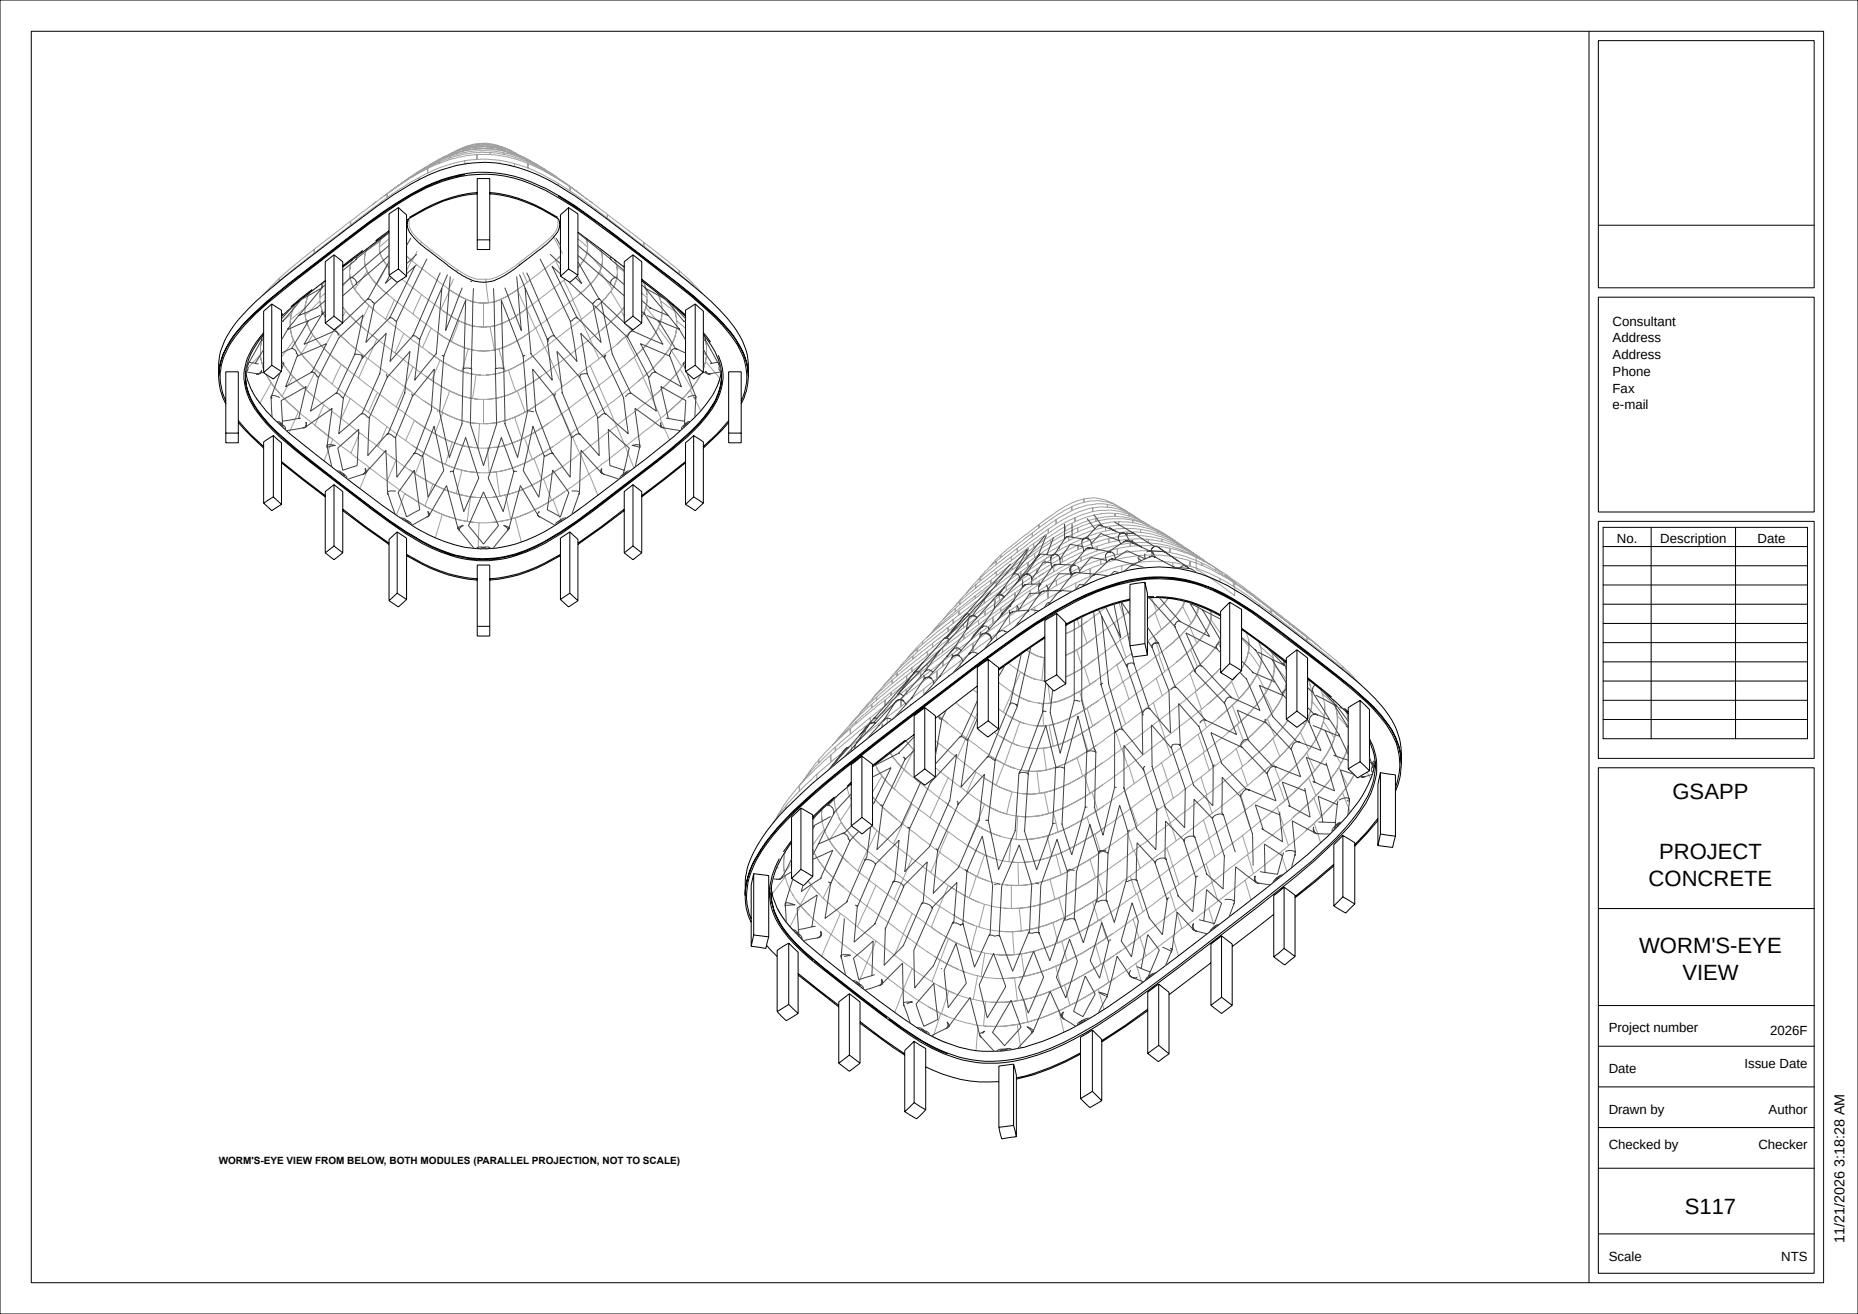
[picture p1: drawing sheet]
<svg xmlns="http://www.w3.org/2000/svg" width="594mm" height="420mm" viewBox="0 0 594 420" stroke-linecap="round" stroke-linejoin="round" font-family="sans-serif">
<defs><g id="words">
<g font-size="7.1">
<text x="534.7" y="255.4">GSAPP</text>
<text x="530.4" y="274.4">PROJECT</text>
<text x="527.1" y="283.3">CONCRETE</text>
<text x="524" y="304.8">WORM'S-EYE</text>
<text x="537.8" y="313.2">VIEW</text>
<text x="538.6" y="388">S117</text>
</g>
<text font-size="4.6" x="589.7" y="397.3" transform="rotate(-90 589.7 397.3)">11/21/2026 3:18:28 AM</text>
<g font-size="4.2">
<text x="515.5" y="104.1">Consultant</text>
<text x="515.5" y="109.5">Address</text>
<text x="515.5" y="114.8">Address</text>
<text x="515.5" y="120.2">Phone</text>
<text x="515.5" y="125.5">Fax</text>
<text x="515.5" y="130.9">e-mail</text>
<text x="516.9" y="173.4">No.</text>
<text x="530.8" y="173.4">Description</text>
<text x="561.9" y="173.4">Date</text>
<text x="514.3" y="329.9">Project number</text>
<text x="565.9" y="330.9">2026F</text>
<text x="557.7" y="341.4">Issue Date</text>
<text x="514.3" y="342.9">Date</text>
<text x="514.3" y="355.9">Drawn by</text>
<text x="565.4" y="355.9">Author</text>
<text x="514.3" y="367.4">Checked by</text>
<text x="562.1" y="367.4">Checker</text>
<text x="514.3" y="402.9">Scale</text>
<text x="569.4" y="402.9">NTS</text>
</g>
<text font-size="3.2" x="69.9" y="372">WORM'S-EYE VIEW FROM BELOW, BOTH MODULES (PARALLEL PROJECTION, NOT TO SCALE)</text>
</g></defs>
<g fill="none" stroke="#000" stroke-width=".32">
<path d="M0 0h594v420h-594zM10 10h573v400h-573zM508 10v400M511 13h69v79h-69zM148.6 55.8a51.7 51.7 0 0 0-19.6 7.9 561.2 561.2 0 0 0-42.4 31.9 71 71 0 0 0-12.3 12.5 22.1 22.1 0 0 0-4.4 12.2M124.4 74.3l-14.8 11.1M124.4 73.8l-4.3 3.2M127.4 66.4l-3 2v19.6M127.4 66.4l2.6 2.3v19.6M127.4 66.4v19.6M152.6 76.7v3.1h4v-3.1M152.6 76.7h4"/>
<path d="M152.6 62v-4.9h4v4.9M152.6 62v14.7M152.6 61.6a45.4 45.4 0 0 0-21.7 7.9M152.6 62a45.7 45.7 0 0 0-21.8 7.9l-.8 .5M156.6 62v14.7M156.6 61.6a45.4 45.4 0 0 1 21.7 7.9M156.6 62a47.3 47.3 0 0 1 22 8.1 5.2 5.2 0 0 1-1.7 5.9l-2 2-2.6 2a98.1 98.1 0 0 1-12.4 8.9 11.8 11.8 0 0 1-12.8-1.3l-3.7-2.5-6.5-5.1a15.1 15.1 0 0 1-6.6-7.4l-.1-1 .4-1.5M178.5 62.7a230.8 230.8 0 0 1 26.4 19 202.2 202.2 0 0 1 26.4 22 26.4 26.4 0 0 1 7.9 15.1l.1 1.5M179.2 77v.1M181.8 66.4l3 2v19.6M181.8 66.4l-2.6 2.3v19.6M181.8 66.4v19.6"/>
<path d="M184.8 74.3l14.8 11.1M511 72h69M86.9 97.2l-2.6 2.3v19.5M86.9 97.2l3.1 2v19.5M86.9 97.2v19.5M99.8 92.6l-6.8 5.5M104 89.8l-7.5 5.8-6.5 5.6M106.8 81.5l-2.8 2.2v19.5M106.8 81.5l2.8 2.2v19.5M106.8 81.5v19.6M116 80.1l-6.4 4.9M124.4 88l2.6 2.3 3-2"/>
<path d="M127.4 86l2.6 2.3M127.4 86l-3 2M181.8 86l-2.6 2.3M181.8 86l3 2M184.8 88l-2.6 2.3-3-2M202.4 81.5l2.8 2.2v19.5M202.4 81.5l-2.8 2.2v19.5M202.4 81.5v19.6M205.2 89.3l7.2 5.6 6.8 5.8M205.2 89.8l9.7 7.6 4.3 3.8M222.3 97.2l2.6 2.3v19.5M222.3 97.2l-3.1 2v19.5"/>
<path d="M222.3 97.2v19.5M511 95h69v68.7h-69zM78.6 118.6a22.8 22.8 0 0 0 6.5 12.7l7.3 7.1 4.9 3.9a574.3 574.3 0 0 0 30.1 22.8l5.4 3.5a47.5 47.5 0 0 0 19.1 6.7 40.1 40.1 0 0 0 24.8-6.9l5.2-3.3 5-3.6 19.3-14.6a103.7 103.7 0 0 0 19.9-18.1 19.8 19.8 0 0 0 4.5-10.2M84.3 106.3a22.2 22.2 0 0 0-6.3 13.1 20 20 0 0 0 5.3 13.7 63.4 63.4 0 0 0 10.9 10.6l4.9 3.9a503.3 503.3 0 0 0 30.4 22.8 47.2 47.2 0 0 0 23.3 8.8 39.3 39.3 0 0 0 21.4-5.5 222 222 0 0 0 25.9-18.4 186.5 186.5 0 0 0 23.9-19.9 26.2 26.2 0 0 0 6.9-12.4 15.5 15.5 0 0 0-1.2-9.5M84.3 106.9a22 22 0 0 0-5.8 12.5v.9M86.9 116.7l3.1 2M86.9 116.7l-2.6 2.3M90 118.7l-2.6 2.4-3.1-2.1M90.4 100.3l-.4 .4M104 103.2l2.8 2.2 2.8-2.2M106.8 101.1l2.8 2.1M106.8 101.1l-2.8 2.1"/>
<path d="M199.6 103.2l2.8 2.2 2.8-2.2M202.4 101.1l-2.8 2.1M202.4 101.1l2.8 2.1M219.2 118.7l2.6 2.4 3.1-2.1M222.3 116.7l-3.1 2M222.3 116.7l2.6 2.3M224.9 106.3l2.3 3M224.9 106.9a22.2 22.2 0 0 1 5.8 13.4M69.9 120.3a22.6 22.6 0 0 1 5.6-17.2 93.4 93.4 0 0 1 15.2-14.3 910.5 910.5 0 0 1 35.1-26.5 56.9 56.9 0 0 1 21.9-9.7 39.3 39.3 0 0 1 24.5 3.4 97.8 97.8 0 0 1 17.1 10.5l5.3 3.9a540.3 540.3 0 0 1 32.8 26 38.6 38.6 0 0 1 10.6 14 22.1 22.1 0 0 1 1.3 9.9M69.9 120.3a18.8 18.8 0 0 0 2.3 8.8M69.9 120.1a23 23 0 0 1 4.8-12.9 70.8 70.8 0 0 1 10.5-10.7 966.9 966.9 0 0 1 37.2-28.7 86.7 86.7 0 0 1 19-10.4 39.1 39.1 0 0 1 30.7 1.8 85.1 85.1 0 0 1 16.1 9.7l8.5 6.2 8.2 6.4a221.6 221.6 0 0 1 24.1 19.6 31.1 31.1 0 0 1 10 16l.3 3M72.2 128.1a18 18 0 0 1 1-17.5l.6-1a59.8 59.8 0 0 1 11.8-12.7 644.7 644.7 0 0 1 41.4-31.5 49.5 49.5 0 0 1 28.6-9.7 47.1 47.1 0 0 1 23.6 7.9 262.5 262.5 0 0 1 25.5 18.3 240.8 240.8 0 0 1 23.9 19.6 34 34 0 0 1 9.6 14.4 17 17 0 0 1-1.2 12.2"/>
<path d="M72.2 138.4h4M72.2 138.4v3.1h4v-3.1M72.2 129.1v-10.3h4v16.2M72.2 129.1v9.3M72.2 129v.1M76.2 135v3.4M76.2 135l1.9 2.2 6.2 6M76.2 134.4l3.8 4.3 4.3 4M78.5 120.3a20.3 20.3 0 0 0 5.8 13.2 71 71 0 0 0 10.9 10.3l4.8 3.8a445.5 445.5 0 0 0 29.8 22.3 51.4 51.4 0 0 0 19.5 8.3 37.9 37.9 0 0 0 24.4-4.9 191.2 191.2 0 0 0 25.5-18 206.1 206.1 0 0 0 23.6-19.4 26.3 26.3 0 0 0 7.7-13.3l.2-2.3M78.5 120.3a19.1 19.1 0 0 0 5.2 12.7 88.6 88.6 0 0 0 15.7 14.5 527.2 527.2 0 0 0 30.2 22.5 49.9 49.9 0 0 0 19.8 8.4 37.2 37.2 0 0 0 24.6-5.1l5.6-3.3a568 568 0 0 0 39.7-30.5 35.1 35.1 0 0 0 10.5-13.8l.7-2.7 .2-2.7M87.4 139.2l2.6 2.3v6.4M87.4 139.2l-3.1 2v2"/>
<path d="M87.4 139.2v19.6M221.8 139.2l-2.6 2.3v6.4M221.8 139.2l3.1 2v2M221.8 139.2v19.6M233 138.4h4M233 138.4v3.1h4v-3.1M233 135v3.4M233 134.4l-3.8 4.3-4.3 4M233 135l-1.9 2.2-6.2 6M237 129.1v9.3M237 129.1v-10.3h-4v16.2M239.3 120.3a18.8 18.8 0 0 1-2.3 8.8"/>
<path d="M84.3 143.2v17.6M87.4 158.8l2.6 2.4M87.4 158.8l-3.1 2M90 147.9v13.3M90 147.5l14 10.9M90 147.9l14 10.9M104 158.8v17.9M106.8 154.9l-2.8 2.2v1.7M106.8 154.9l2.8 2.2v6.1M106.8 154.9v19.6M202.4 154.9l-2.8 2.2v6.1M202.4 154.9l2.8 2.2v1.7"/>
<path d="M202.4 154.9v19.6M205.2 158.8v17.9M219.2 147.5l-14 10.9M219.2 147.9l-14 10.9M219.2 147.9v13.3M221.8 158.8l-2.6 2.4M221.8 158.8l3.1 2M224.9 143.2v17.6M84.3 160.8l2.6 2.4 3.1-2M104 176.7l2.8 2.2 2.8-2.2M106.8 174.5l-2.8 2.2M106.8 174.5l2.8 2.2"/>
<path d="M109.6 163.2v13.5M109.6 162.7l7.3 5.6 7.5 5.3M109.6 163.2l14.8 10.8M124.4 174v18M127 170l-2.6 2.4v1.6M127 170l3 2v5.6M127 170v19.6M130 177.2a49.7 49.7 0 0 0 22.6 7.8M130 177.6v14M130 177.6a49.7 49.7 0 0 0 22.6 7.8M179.2 177.6v14M179.2 177.2a49.7 49.7 0 0 1-22.6 7.8"/>
<path d="M179.2 177.6a49.7 49.7 0 0 1-22.6 7.8M182.2 170l-3 2v5.6M182.2 170l2.6 2.4v1.6M182.2 170v19.6M184.8 174v18M199.6 176.7l2.8 2.2 2.8-2.2M199.6 163.2v13.5M199.6 162.7l-7.3 5.6-7.5 5.3M199.6 163.2l-14.8 10.8M202.4 174.5l2.8 2.2M202.4 174.5l-2.8 2.2M224.9 160.8l-2.6 2.4-3.1-2"/>
<path d="M511 166.7h69v75.7h-69zM512.5 168.6h65.4v67.5h-65.4zM512.5 174.7h65.4M527.9 168.6v67.5M554.9 168.6v67.5M127 189.6l-2.6 2.4M127 189.6l3 2M130 191.6l-2.6 2.4-3-2M152.6 185.4v-4.8h4v4.8M152.6 185.4v14.8M156.6 185.4v14.8M179.2 191.6l2.6 2.4 3-2"/>
<path d="M182.2 189.6l2.6 2.4M182.2 189.6l-3 2M337.8 196.1l2.9 2.9v19.6M337.8 196.1l-3.8 2.2v19.6M337.8 196.1v19.6M361.2 191.8a69.2 69.2 0 0 0-20.5 8.1M361.2 191.5a71.6 71.6 0 0 0-20.5 8M366 186.1l.8 3.6v19.7M366 186.1l-4.8 .7v19.6M366 186.1v19.6M366.8 191.1a40.7 40.7 0 0 1 23.4 5.8M366.8 190.7h2.1"/>
<path d="M369.6 190.7a41.2 41.2 0 0 1 20.6 5.8M390.2 196.5v.4M390.2 196.9v18.1M393.1 192.5l-2.9 2.9v1.1M393.1 192.5l3.8 2.3v6M393.1 192.5v19.6M512.5 180.8h65.4M512.5 187h65.4M512.5 193.1h65.4M512.5 199.3h65.4M152.6 200.2v3.1h4v-3.1M152.6 200.2h4"/>
<path d="M312.4 219.3l-13.4 10.3M315.9 210.8l-3.5 2.5v19.6M315.9 210.8l3.3 2.6v19.6M315.9 210.8v19.6M334 217.9l2.9 3 3.8-2.3M334 203.9l-14.8 10.3M334 203.5l-14.8 10.3M337.8 215.7l2.9 2.9M337.8 215.7l-3.8 2.2M361.2 206.4l.9 3.6 4.7-.6M366 205.7l.8 3.7M366 205.7l-4.8 .7"/>
<path d="M393.1 212.1l-2.9 2.9M393.1 212.1l3.8 2.3M396.9 201.2l7 5 7.3 5.7M396.9 214.4l-2.9 2.9-3.8-2.3M396.9 200.8v.4M396.9 200.8l14.3 10.6M396.9 201.2v13.2M414.6 207.7l-3.4 2.6v19.6M414.6 207.7l3.4 2.6v19.6M414.6 207.7v19.6M418 217.1l8.7 7 4.3 4M418 216.6l7.7 6.2"/>
<path d="M512.5 205.4h65.4M512.5 211.6h65.4M512.5 217.7h65.4M289.4 236.6l-10.5 8.1M292.2 234.8l-13.3 10.3M292.2 234.8v13.6M295.6 226.2l3.4 2.6v19.6M295.6 226.2l-3.4 2.6v6M295.6 226.2v19.6M312.4 232.9l3.4 2.7 3.4-2.6M315.9 230.4l3.3 2.6M315.9 230.4l-3.5 2.5"/>
<path d="M411.2 229.9l3.4 2.6 3.4-2.6M414.6 227.3l3.4 2.6M414.6 227.3l-3.4 2.6M429.8 226.4l1.2 1.2M434.8 223.9l-3.8 2.3v19.6M434.8 223.9l3 2.9v19.6M434.8 223.9v19.6M437.8 237a18.5 18.5 0 0 1 .2 15.8l-1.6 3.1a60.2 60.2 0 0 1-11.6 14.3l-5.6 5.2a1303.6 1303.6 0 0 1-62.1 47.6 92.5 92.5 0 0 1-29.2 14.7 40.7 40.7 0 0 1-32.9-4.9 359.6 359.6 0 0 1-40.2-30.9 25.7 25.7 0 0 1-8-13.7l-.2-2.7M437.8 236.1a19.6 19.6 0 0 1-.3 19 53.7 53.7 0 0 1-11.5 14.6l-5.6 5.3a1011.4 1011.4 0 0 1-63.1 48.5 95.6 95.6 0 0 1-29.7 14.9 39.7 39.7 0 0 1-29.8-3.4 117.1 117.1 0 0 1-16.8-11.3 358.4 358.4 0 0 1-24.7-19.6 31.8 31.8 0 0 1-9.5-13.5 20 20 0 0 1 2.4-16.1M512.5 223.8h65.4M512.5 230h65.4M256.1 258.3l-3 2.9v19.6"/>
<path d="M256.1 258.3l3.8 2.2v19.7M256.1 258.3v19.6M266.8 254.8l-6.9 6.3M272.2 250.6l-5.5 4.6-6.8 6.5M272.2 250.1l-1.3 1.2M275.5 241.7l-3.3 2.7v19.6M275.5 241.7l3.4 2.6v19.6M275.5 241.7v19.6M292.2 248.4l3.4 2.6 3.4-2.6M295.6 245.8l3.4 2.6M295.6 245.8l-3.4 2.6M431 245.8l3 2.9 3.8-2.3"/>
<path d="M434.8 243.5l-3.8 2.3M434.8 243.5l3 2.9M439.6 243.4a28.5 28.5 0 0 1-6.5 14.4 100.3 100.3 0 0 1-15.1 15.4 1444.8 1444.8 0 0 1-56.6 43.6 107.4 107.4 0 0 1-32.8 17.5 40.1 40.1 0 0 1-33-4.3 375.2 375.2 0 0 1-38.5-29 39.6 39.6 0 0 1-8.7-10.9l-1.2-3.1-.6-3.2M441.3 247l4.8 .7v5.3M441.3 247l-.8 3.7v11.6M441.3 247v19.6M446.1 253v14.3M446.1 251.8a20.9 20.9 0 0 0-3.3-20.7 60.3 60.3 0 0 0-10.8-10.9l-4.9-4-21.2-16.2a71.1 71.1 0 0 0-25.4-13.8 45.3 45.3 0 0 0-26.6 1.8 117.1 117.1 0 0 0-28.6 15.6l-11.4 8.2a1232.5 1232.5 0 0 0-54.6 43 74.1 74.1 0 0 0-17.3 19.9 21.9 21.9 0 0 0-2.2 18.1l.4 .9M448 244.2l-.5 4.5-1.4 4.3M448 244.2a24.4 24.4 0 0 0-6-18.2 90.9 90.9 0 0 0-15.9-14.4 557.8 557.8 0 0 0-28.3-21.2 47.8 47.8 0 0 0-30.7-9 64.8 64.8 0 0 0-24.7 7.8 204.1 204.1 0 0 0-25.8 16.8l-9.6 7.3a1077.1 1077.1 0 0 0-47.2 37.1 103.9 103.9 0 0 0-14.5 15.1 30.2 30.2 0 0 0-7 16.2v4.7M448 244.2a24 24 0 0 0-6.6-15.5 89 89 0 0 0-14-12.7 519.1 519.1 0 0 0-29.7-22.2 49 49 0 0 0-21.3-8.7 46.2 46.2 0 0 0-23.7 3 104.8 104.8 0 0 0-25.6 13.9l-7.6 5.3a1574.8 1574.8 0 0 0-57.8 44.9 101.7 101.7 0 0 0-18.1 19.1 25.4 25.4 0 0 0-5.3 15.1M448 243.9a22.3 22.3 0 0 0-4.8-13.1 55.9 55.9 0 0 0-10.8-11 752.6 752.6 0 0 0-32-24.5 55.3 55.3 0 0 0-23.5-10.4 47.3 47.3 0 0 0-26.5 3.8 114.1 114.1 0 0 0-25.2 14.3 1765.5 1765.5 0 0 0-61.1 46.9 117.6 117.6 0 0 0-19.1 19.1 30.9 30.9 0 0 0-6.7 15.6v1.5"/>
<path d="M511 245.4h69v161.6h-69zM241 279.3l4.8 .6v19.6M241 279.3l-.8 3.6v11.9M241 279.3v19.6M253.1 269.3a28 28 0 0 0-6.6 16.2 21.1 21.1 0 0 0 6.2 14.3l2.3 2.5 5.1 4.7M253.1 268.7l-2.6 3.6M256.1 277.9l3.8 2.3M256.1 277.9l-3 2.9M275.5 261.3l-3.3 2.7M275.5 261.3l3.4 2.6M278.9 263.9l-3.3 2.7-3.4-2.6M426.4 276.8v12.8"/>
<path d="M426.4 276.3l-12.4 10.3M426.4 276.8l-12.4 10.2M429.3 267.1l-2.9 2.9v6.8M429.3 267.1l3.8 2.3v1.1M429.3 267.1v19.6M433.1 270.5v18.5M440.5 262.3v8M440.5 262.3l-7.4 8.2M440.5 261.6l-3.5 4.3-3.9 4.1M441.3 266.6l-.8 3.7M441.3 266.6l4.8 .7M446.1 267.3l-.9 3.6-4.7-.6"/>
<path d="M238.3 286.4a16.9 16.9 0 0 0 1.9 8.4M240.2 294.8v7.7M241 298.9l-.8 3.6M241 298.9l4.8 .6M245.8 299.5l-.7 2.7M259.9 280.2l-3 2.9-3.8-2.3M390.5 299.2l-3.4 2.6v6M390.5 299.2l3.4 2.6v.8M390.5 299.2v19.5M407.2 292.3v13.6M407.2 292.3l-13.3 10.3M410.5 283.6l-3.3 2.7v6"/>
<path d="M410.5 283.6l3.5 2.6v.8M410.5 283.6v19.6M414 287v18.8M429.3 286.7l-2.9 2.9M429.3 286.7l3.8 2.3M433.1 289l-2.9 2.9-3.8-2.3M511 290.4h69M245.1 302.2l-.2 1-4.7-.7M245.1 302.2l3.3 3.5M252.2 301.5l3 2.9v7.2M252.2 301.5l-3.7 2.3v19.5M252.2 301.5v19.5"/>
<path d="M255.2 311.6v12.3M255.2 311.6l13 10.2M255.2 311.1l13 10.2M260.3 307.1l11.5 9.1 11.7 9M271.6 317.6l3.4 2.6v6.8M271.6 317.6l-3.4 2.6v19.6M271.6 317.6v19.6M370.4 314.5l-3.5 2.6v5.9M370.4 314.5l3.3 2.6v.8M370.4 314.5v19.6M373.7 317.9v18.9M387.1 307.8v13.5"/>
<path d="M387.1 307.8l-13.4 10.1M390.5 318.7l3.4 2.6M390.5 318.7l-3.4 2.6M393.9 302.6v18.7M410.5 303.2l-3.3 2.7M410.5 303.2l3.5 2.6M414 305.8l-3.3 2.7-3.5-2.6M248.5 323.3l2.9 2.9 3.8-2.3M252.2 321l3 2.9M252.2 321l-3.7 2.3M268.2 339.8l3.4 2.6 3.4-2.6M271.6 337.2l-3.4 2.6"/>
<path d="M271.6 337.2l3.4 2.6M275 327l10.5 7.8 3.7 2.4M275 327v12.8M275 326.5l6.9 5.3 7.3 5M284.1 325.6a83.8 83.8 0 0 0 18.7 11.2M289.2 337.2v18.1M292.2 332.8l3.7 2.3v5.9M292.2 332.8l-3 2.9v1.5M292.2 332.8v19.6M345.4 336.9v14.2M345.4 336.5a74.6 74.6 0 0 1-20.5 8M345.4 336.9a74.6 74.6 0 0 1-20.5 8"/>
<path d="M349.2 329.2l-3.8 2.3v5.4M349.2 329.2l3 3v.8M349.2 329.2v19.6M352.2 333v18.8M366.9 336.7l3.4 2.6 3.4-2.5M366.9 323v13.7M366.9 322.5l-7.2 5.2-7.5 4.9M366.9 323l-7.2 5.1-7.5 4.9M370.4 334.1l3.3 2.7M370.4 334.1l-3.5 2.6M387.1 321.3l3.4 2.6 3.4-2.6M511 321.4h69"/>
<path d="M511 334.4h69M292.2 352.4l-3 2.9M292.2 352.4l3.7 2.3M295.9 354.7l-2.9 2.9-3.8-2.3M295.9 341v13.7M295.9 341a42.3 42.3 0 0 0 23.4 4.7M319.3 345.7v14.6M324 359.7l.9 3.6M324 340.1l-4.7 .6v5M324 359.7l-4.7 .6M324 340.1a10.1 10.1 0 0 1 .9 4.8M324 340.1v19.6"/>
<path d="M324.9 344.9v18.4M345.4 351.1l3 2.9 3.8-2.2M349.2 348.8l3 3M349.2 348.8l-3.8 2.3M511 347.4h69M319.3 360.3l.9 3.7 4.7-.7M511 360.4h69M511 373.4h69M511 394.4h69"/>
</g>
<g fill="none" stroke="#a0a0a0" stroke-width=".32">
<path d="M126.9 59.8l-3.1 2.1M126.9 59.7l-2.4 1.7M126.9 59.7v.1M128.6 58.4l-1.7 1.3M129.8 57.6l-5.3 3.8M129.8 57.6v.1M132.9 55.4l-3.9 2.8M132.9 55.5l-3.1 2.1M132.9 55.4v.1M134 56.8l-3.3 1.8-9.1 6.2M134 56.8v.7M136.7 55.4v-1.5l-5.6 3.1-4.2 2.8"/>
<path d="M137.6 52.6l-4.7 2.8M139.7 51.7l-.3 .2M140.3 51.9v.4M140.3 51.9l-6.1 3-7.3 4.8M140.4 51.4l-.1 .1M141.5 50.6h.1M141.9 50.1l-4.3 2.5M141.9 50.4l-4.3 2.2M141.9 50.1v.3M142 50.3l-.1 .1M144.3 49.1l-.2 .1M144.4 49l-2.5 1.1"/>
<path d="M145.9 48.2l-2.6 1.4M146 52.9l-.3 .1M147.9 48.4l-6 2M147.9 48.4v.5M148.6 51.4a37.7 37.7 0 0 1 15.9 .9M148.6 51.4l-.2 .1M148.6 51.4v1M148.6 51.4a43.5 43.5 0 0 0-14.6 5.4M149.3 52.3l-.7 .2M149.9 47v.3M149.9 47l-2.7 .8-2.8 1.2M149.9 47.3l-2.2 .6"/>
<path d="M149.9 47v.4M149.9 47.3l.7-.1a22.5 22.5 0 0 1 10.9 .7M152.5 49.4h2.8a34.2 34.2 0 0 1 13.5 2.9M152.5 49.4h-.4a41.4 41.4 0 0 0-15.3 4.5v1.4M152.5 49.4v.3M152.5 49.4v1.6M154.6 46.1a20.5 20.5 0 0 1 6.5 1.2l.3 .1M154.6 47.6l-3.3 .2-3.4 .6M154.6 47.6a30.8 30.8 0 0 1 10.9 2.1M154.6 47.4l-2.8 .1-3.1 .5-5 1.6-1.9 .9M154.6 47.4v.2M154.6 46.4l-4.7 .6"/>
<path d="M154.6 46.1a21.4 21.4 0 0 0-8.7 2.1M154.6 46.1v.3M154.6 47.4a33.5 33.5 0 0 1 11.4 2.4l1.7 .8M154.6 46.4l5.2 .7 5.1 1.9M156.8 48.8h.2a40 40 0 0 1 13.3 3.7l2.2 1.1M156.8 48.8v.6M156.8 48.8h-1.2a33.9 33.9 0 0 0-15.3 3.1M159.1 47.8l-.2-.5a26.7 26.7 0 0 0-14.5 1.7M159.2 47.8v-.4h.3l5.3 1.6M161.2 48.9a30.7 30.7 0 0 0-17.3 1.1v.5v-.4a50.7 50.7 0 0 0-11 5.4M161.2 48.9l2.9 .7 4.8 1.9M161.2 48.9v.5"/>
<path d="M161.4 47.3l-2.9-1a9 9 0 0 0-4.3-.4l-2.2 .1-2.9 .7-3.2 1.5M161.4 47.4l1.8 .7M161.4 47.3l1.8 .8M161.4 47.3v.1M161.4 47.3l-.1 .1M162.7 52.7l.8 .3M163.2 48.1l.2 .1M163.4 48.2l2 1.1M163.4 48.2l.5 .3M164.5 52.3a66.8 66.8 0 0 1 14 6.3M164.5 52.3v1M164.6 48.9l.2 .1"/>
<path d="M164.8 49l.6 .3M165.4 49.3l2.1 .9 4.5 2.6M165.4 49.3l.2 .1M165.5 49.7l2.9 1.3M165.5 49.7v.4M166.3 50l.2 .1M168.4 51l2.8 1.3 5.3 3.3M168.4 51l1 .5M168.8 52.3v1.5M168.8 52.3l5.1 2.3 4.2 2.4 4.2 2.8M168.8 51.4l.1 .1M168.9 51.5l4.9 2.5"/>
<path d="M170.4 52.9v.1M172.5 53.6v.4M172.5 53.6h.1M172.6 53.6l3.6 2.1M172.6 53.6v.4M173.8 54l2.4 1.4M173.8 54l.2 .1M176.2 55.4l.3 .2M176.2 55.7l4.8 3M176.2 55.4v.2M176.2 55.4v.3M176.5 55.6l1.6 1.1"/>
<path d="M178.1 56.7l2.9 2M178.5 58.6l3.8 2.5M178.5 58.6v.7M181 58.7l3.7 2.7M182.3 59.8l4 2.8M182.3 59.8v1.3M100.5 79.7l-7.4 5.9-3.8 3.5M100.5 79.7v1.2M110 73.6v.3M110 73.6l-9.5 7.3M112.1 72l-2.1 1.6M112.1 70.8v1.2"/>
<path d="M112.1 70.8l-11.6 8.9M117.2 79.6a8.5 8.5 0 0 0 .2 7.2M117.3 79.5l-.3 .8M117.7 67.6v.1M120.5 64.4l-1.5 1.1M121.3 79.5l.1 .6a9.7 9.7 0 0 0 3 5.4M121.3 79.5l.1 1.1a9.2 9.2 0 0 0 2.4 4.4M121.3 78.5v1M121.4 77.3l-4.4 3M121.4 77.3l-.1 1.2M121.6 64.8v.5M121.6 64.8l-9.5 7.2"/>
<path d="M121.8 76.2l-.4 1.1M121.9 76.1l-.6 2.4M122 63.3l-.4 .3M123.8 61.9l-11.7 8.9M123.8 61.9v1.3M124.4 76.4l-3.1 2.6M124.5 61.4l-2 1.5M130.8 70.5a4.9 4.9 0 0 0 1.7 4.7l2.3 2.2M130.8 70.5l-.4 .3M130.8 69.9v.6M134.8 77.4l2.7 2.3 8.8 6.6M134.8 77.4l-.3 .7"/>
<path d="M176.7 75.2l-5 4.5-5.9 4.5M176.7 75.2l3.2 5.9M178.4 69.9v.3a5.8 5.8 0 0 1-1.7 5M182.3 61.1l8.3 5.9M184.7 61.4l1.6 1.2M184.8 76.4l3.1 2.6M186.3 62.6l.4 .3M186.7 62.9l.5 .4M187.2 63.3l.7 .5M187.2 63.3l1.2 .9M187.2 63.3h.1M187.3 76.1l.6 2.4"/>
<path d="M187.4 76.2l.5 2.3M187.9 79.5l-.1 .6a9.7 9.7 0 0 1-3 5.4M187.9 79.5l-.1 1.1M187.9 78.5v.5M187.9 79v.5M188.4 64.2l5.8 4.4M188.4 64.2l1 .7M190.6 67v.4M190.6 67l11.5 8.8M191.9 79.5l.5 1.7a8.7 8.7 0 0 1-.2 4.5M192 79.6a8.9 8.9 0 0 1 .3 6.1M194.2 68.6v1.1"/>
<path d="M194.2 68.6l11.6 8.9M194.2 68.6v1.2M202.1 75.8v.3M202.1 75.8l3.7 2.9M205.8 77.5v1.2M205.8 78.7h.1M205.8 77.5h.1M205.9 77.5l11.3 9.1M205.9 77.5v1.2M205.9 78.7l7.7 6M89.3 89.9l-1.9 1.7M89.3 89.1v.8"/>
<path d="M89.3 89.1l-5 5.1M94.2 97.5l-1.1 3M94.3 97.5l-.9 2.1-.6 2.7M97.6 98.4v2.4M97.6 98.4l-4.8 3.9M98.5 82.4v.4M98.5 82.4l-9.2 7.5M98.8 93.8l-1.1 3.2-.1 1.4M99 93.7l-.8 1.6-.6 3.1M100.5 80.9l-2 1.5M102.3 96.3a12.8 12.8 0 0 0 1.7 5.1M102.3 96.3a11.7 11.7 0 0 0 1.7 5"/>
<path d="M102.3 96.3l-4.7 4.5M102.3 94.9v.4M102.3 95.3v1M103.4 90.2l-.9 2.7-.2 2M103.5 90.1l-.7 1.7-.5 3.1M104 93.8l-1.7 1.5M109.6 98.2l2.1 2.5 3.3 3.1M109.6 98.4l.9 1.1M110.5 99.5l2.9 3 7.1 5.8M110.5 99.5l-.9 1.6M111.8 87.6a11.1 11.1 0 0 0 1.6 4.8M111.8 86.5v1.1"/>
<path d="M111.8 87.6l.1 1.3M111.9 88.9l.7 2.1 .8 1.4M111.9 88.9l-2.3 2.5M112.6 83.1l-.7 2.1-.1 1.3M112.7 83l-.9 3.5M113.4 92.4l2.3 3.1 2.3 2.2M113.4 92.4a36.4 36.4 0 0 0 6.3 6.8M116.9 80.3h.1M117 80.3a9.5 9.5 0 0 0 2.8 9.8l.7 .8M117.4 86.8a25 25 0 0 0 7.8 8.3l.9 .8M117.4 86.8l-4 5.6M118 97.7l-3 6.1"/>
<path d="M118 97.7l1.7 1.5M119.7 99.2l9.4 7.3M120.5 90.9l3.6 3.3M123.8 85l.6 .6M123.8 85l-3.3 5.9M126.1 95.9l-2.8 6.2M126.1 95.9l5.9 4.5M128.6 89.3l6.2 4.9M128.8 89.2l-.1 .2M131.6 83.3l11.9 9.2M131.6 83.2l-1.6-1.3 1.6 1.4M131.6 83.3l-1.6 3.2"/>
<path d="M133.4 80.3l-1.6 3.2M134.8 94.2l-2.8 6.2M134.8 94.2l6.2 4.7M141 98.9l5.8 3.7M141.4 99.2a23.9 23.9 0 0 0 12 5.2l1.2 .1M143.5 92.5l.3 .2M143.8 92.7a21.2 21.2 0 0 0 10.3 4.2l2.1-.1M143.8 92.7a20.2 20.2 0 0 0 8.8 4.1l2 .1M143.8 92.7l-2.8 6.2M145 89.1l-1.5 3.4M146.3 86.3l-.3 .6M146.3 86.3a13.4 13.4 0 0 0 7.3 3h1.7"/>
<path d="M154.6 96.9v7.6M155.3 89.3l.9 7.5M156.2 96.8v.1M165.4 92.7l-.4 .2a21 21 0 0 1-8.8 3.9M165.4 92.7a20.2 20.2 0 0 1-8.8 4.1l-2 .1M165.4 92.7l2.8 6.2M165.8 84.2a21.9 21.9 0 0 1-9.6 5.1h-.9M165.8 84.2l.3 .6M167.1 87l1.5 3.3M168 99a25.4 25.4 0 0 1-11.3 5.4M168 99a23.6 23.6 0 0 1-12.2 5.4l-1.2 .1M168.2 98.9l-.2 .1"/>
<path d="M168.4 98.8l-.2 .1M168.4 98.8l2.8 6.1M168.6 90.3l-3.2 2.4M177.6 83.2l1.6-1.3-1.6 1.4M177.6 83.3l-9 7M177.6 83.3l1.6 3.2M180.3 89.6l-11.9 9.2M180.3 89.6l2.9 6.1M180.4 89.2l.1 .2M180.5 89.4l-.2 .2M180.7 89.3l-.2 .1M183.1 95.9l-11.8 8.9"/>
<path d="M183.1 95.9l2.8 6.2M183.2 95.7l-.1 .2M187.8 80.6l-1.2 2.8-1.8 2.2M187.8 80.6l4.4 5.1M191.8 86.8a23.3 23.3 0 0 1-6.8 7.5l-1.8 1.4M191.8 86.8l4 5.6M192.2 85.7a20.3 20.3 0 0 1-7.1 8.5M192.2 85.7h.1M192.3 85.7l-.5 1.1M195.3 93.2l-.5 .7a56.6 56.6 0 0 1-9 8.3M195.3 93.2l3.6 5.9M195.8 92.4a31.2 31.2 0 0 1-6.1 6.6"/>
<path d="M196.5 83l.9 3.5M196.6 83.1l.7 2.1M197.3 85.2l.1 1.3M197.3 85.2l2.3 1.7M197.4 87.6a10.1 10.1 0 0 1-2.1 5.6M197.4 86.5v1.1M197.4 87.6a11.1 11.1 0 0 1-1.6 4.8M198.7 99.5l-2.1 2.3-7.9 6.5M198.7 99.5l.9 1.6M198.9 99.1l-3.8 4-2.7 2.2M198.9 99.1h.1M199.6 98.2l-.7 .9"/>
<path d="M199.6 98.4l-.9 1.1M205.2 93.8l1.7 1.5M205.7 90.1l.7 1.7 .5 2.5M205.8 90.2l.9 2.7 .2 1.4M206.5 98.3l4.5 5.1M206.5 98.3l-1.3 3.1M206.9 95.6l-.4 2.7M206.9 95.6a11 11 0 0 1-1.7 5.7M206.9 94.3v1.3M210.2 93.7l.7 1.6 .7 2.8M210.4 93.8l.9 2.5M211.3 96.3l.3 1.8"/>
<path d="M211.3 96.3l4.5 3.3M211.6 98.1v2.3M213.6 84.7v.3M213.6 84.7l3.6 2.9M214.9 97.4l.9 2.2M215 97.5a13.5 13.5 0 0 1 1.4 5.1M215.8 99.6l.6 3M217.2 86.6v1M217.2 86.6l2.2 1.9 5.2 5.4M217.2 87.6l4.7 4M83.3 113.3l.1 1.2M83.3 113.3l-4.6 4.9"/>
<path d="M83.4 114.5l.4 1.7M83.8 116.2l.5 1.7M83.8 116.2l.5 1.6M84.1 107.1l-.1 .4a13.7 13.7 0 0 0-.7 5.8M84.2 107l-.8 3.5M84.3 115.7l-.5 .5M85 119.5l1.7 2.9M85.1 119.6l.1 .1a29.4 29.4 0 0 0 5 6.9M90 115.1a39.6 39.6 0 0 0 7.9 9.5M90 115.2l.6 1.2 3 3.9M92.8 102.3a15.2 15.2 0 0 0 3.5 10.7M93.1 100.5a14.4 14.4 0 0 0 .7 8.4"/>
<path d="M93.1 100.5l-3.1 2.4M93.8 108.9a29.8 29.8 0 0 0 7.2 9.3M93.8 108.9l-3.8 5.2M96.2 113h.1M96.3 113l3.7 4.2 4.5 4.1M97.6 100.8a12.8 12.8 0 0 0 2.4 6.2M97.6 100.8a18.8 18.8 0 0 0 6 10.5M100 107a46.2 46.2 0 0 0 9.1 9.4M100 107l-3.7 6M101 118.2l3.5 3.1M101 118.2l-3.1 6.4M103.6 111.3l1.6 1.7 3.7 3.2"/>
<path d="M107 105.2l.1 .2M107.1 105.4l4.7 4.5M107.4 104.9l-.3 .5M109.1 116.4l11.6 9M109.1 116.4l-2.8 6.4M111.8 109.9l-4.9-4.7-3.3 6.1M111.8 109.9l1.9 1.5M112.1 110.1l1.6 1.3M113.7 111.4l3.8 3.1M115 103.8l1.9 1.6M117.5 114.5l.2 .1M117.5 114.5l-2.8 6.3"/>
<path d="M117.7 114.6l11.8 9.1M120.5 108.3l-2.8 6.3M120.5 108.3l11.6 8.9M120.5 108.3h.1M129.1 106.5l6 4.5M129.1 106.5l-2.8 6.3M132 100.4l5.9 4.4M132.1 117.2l3.9 2.9M132.1 117.2l-2.8 6.3M135.1 111l3.7 2.8M137 112.5l1.8 1.3M137.9 104.8l-2.8 6.2"/>
<path d="M137.9 104.8l2.2 1.6M138.8 113.8l1.9 1.3M139.1 113.9a38.2 38.2 0 0 0 8.6 4.7M140.1 106.4l.8 .6a30 30 0 0 0 8.8 4.5M140.1 106.4l4.2 2.7M140.7 115.1l-2.7 6.4M140.7 115.1l4 2.3 2.9 1.3M144.3 109.1a19.1 19.1 0 0 0 13.8 2.7M146.8 102.6l-2.5 6.5M146.8 102.6a15.9 15.9 0 0 0 9.9 1.8M147.6 118.7l2.9 .8 1.7 .2M147.7 118.6l2.3 .7 3.8 .5"/>
<path d="M147.7 118.6l-.1 .1M149.7 111.5a17.5 17.5 0 0 0 9.8 0M149.7 111.5l-2 7.1M152.2 119.7l-1.1 7.6M156.7 104.4l1.4 7.4M158.1 111.8v.1M159.5 111.5l2 7.1M161.5 118.6l.1 .1M161.5 118.6l-2.3 .7-3.8 .5M162.6 118.3a21.6 21.6 0 0 1-10.4 1.4M162.6 118.3l2.3 6.8M169.1 106.4a30.3 30.3 0 0 1-11 5.4"/>
<path d="M170.1 113.9a38.2 38.2 0 0 1-8.6 4.7M171.2 104.9l-2.8 2a29.2 29.2 0 0 1-8.9 4.6M171.3 104.8l2.8 6.2M171.3 104.8l-.1 .1M174.1 111l-5.6 4.1-5.9 3.2M174.1 111h.2M174.3 111l2.8 6.2M177.1 117.2l-3.9 2.9M177.1 117.2l2.8 6.3M177.1 117.2v.1M185.8 102.2l2.9 6.1M185.8 102.2l-11.5 8.8"/>
<path d="M188.7 116.8l-12 9.1M188.7 108.3l-11.6 8.9M188.7 108.3l2.8 6.3M188.7 116.8l2.8 6.3M200 107.6l-3.5 3.1-7.8 6.1M200 107.6l3.1 6.2M201.8 104.9l.3 .5M202.1 105.4l-5 4.7M202.2 105.2l-.1 .2M202.3 105.3l-2.3 2.3M202.8 114.1l3 6.3M202.8 114.1l-11.3 9"/>
<path d="M203.1 113.8l-1.8 1.6M210.5 104.7l4.1 5.6M210.5 104.7a31.9 31.9 0 0 1-7.7 9.4M211 103.4a27 27 0 0 1-7.9 10.4M211.6 100.4l-.3 2.2-.8 2.1M211.6 100.4l-.6 3M214.2 111.2a42.3 42.3 0 0 1-8.6 9.3M214.2 111.2l3.8 5.9M214.6 110.3a40.9 40.9 0 0 1-8.8 10.1M214.6 110.3l.1 .1M216.4 104.9l-.6 2.7-1.2 2.7M216.4 102.6l2.8 2.3v-.2"/>
<path d="M216.4 104.9v.2a15.8 15.8 0 0 1-2.2 6.1M216.4 102.6v2.3M217.5 117.9l-3.3 3.9-5.8 5.3M217.5 117.9l3.6 6.2M218 117.1l-2 2.6a48 48 0 0 1-7.4 7.2l-3-6.4M218 117.1v.1M219.2 115.1l-1.2 2M219.2 115.2l-1.7 2.7M224.1 119.6l-3 4.5M224.2 119.5l-1.7 2.9-1.8 2.3M224.9 112.6l1 1M225 107l.9 4.2"/>
<path d="M225.1 107.1l.7 2.6 .1 1.5M225.6 115.5l4.6 5.4-.6 1.8M225.6 115.5l-.7 2.4M225.8 114l-.9 3.8M225.9 111.2v2.8l-.3 1.5M80.5 124.7l.3 .6M86.7 122.4l3.2 3.9 5.5 5.3M86.7 122.4l-3.6 6.4-1.2-1.7M90.2 126.6l5.2 5M93.6 120.3l6.3 6.1M93.6 120.3l-3.4 6.3M95.4 131.6l5.3 4.3"/>
<path d="M95.4 131.6l-3 6.8M97.9 124.6l2 1.8M99.9 126.4l3.6 3M100.7 135.9l5.7 4.5M103.5 129.4l-2.8 6.5M103.5 129.4l11.5 8.9M104.5 121.3l1.8 1.5M106.3 122.8l5.7 4.5M112 127.3l-2.9 6.5M112 127.3l11.7 9M115 138.3l11.6 8.8M115 138.3l-2.8 6.5"/>
<path d="M120.7 125.4l-2.9 6.4M120.7 125.4l11.8 8.9M123.7 136.3l6 4.5M123.7 136.3l-2.8 6.5M129.5 123.7l1.7 1.3M129.5 123.7l-2.8 6.3M129.5 123.7l6 4.4M132.5 134.3l-2.8 6.5M132.5 134.3l.2 .2M132.7 134.5l5.7 3.8 6.2 3M132.7 134.5l6.3 4.1M135.5 128.1l5.8 3.6"/>
<path d="M135.5 128.1l6.1 3.8M136 120.1l3.8 2.6 4 2.2M136 120.1l2 1.4M138 121.5l1 .7a35.2 35.2 0 0 0 12.1 5.1M139 138.6a32.6 32.6 0 0 0 13.4 4.5M141.3 131.7a29.6 29.6 0 0 0 12 3.7M141.6 131.9a29 29 0 0 0 11.7 3.5M141.6 131.9l-2.6 6.7M143.8 124.9a24.5 24.5 0 0 0 9.2 2.7M143.8 124.9l-2.5 6.8M151.1 127.3l1.9 .3M151.1 127.3v.1"/>
<path d="M153 127.6h1.6M153.3 135.4h1.3M153.3 135.4l-.5 7.8M154.6 127.6h1.2M154.6 135.4h.4M154.6 127.6v7.8M164.6 133.3a25.6 25.6 0 0 1-9.6 2.1M164.6 133.3l2.3 7M164.9 125.1a25.1 25.1 0 0 1-9.1 2.5M164.9 125.1v.1M165.4 124.9a21.7 21.7 0 0 1-9.6 2.7M165.4 124.9l2.5 6.8"/>
<path d="M167.7 139.9l2.5 6.9M167.7 139.9l-.8 .4M167.9 131.7a28.4 28.4 0 0 1-12.9 3.7M173.2 120.1l-3.8 2.6-4 2.2M173.2 120.1l-3 2.1-5.3 2.9M174 127.8l-6.1 3.9M175.5 135.2l-5.3 3.4-3.3 1.7M176.7 125.9l-4 2.8a38.1 38.1 0 0 1-8.1 4.6M176.7 125.9l2.8 6.4M179.7 132.2l-5.9 4.2-6.1 3.5M179.7 132.2l2.8 6.4M182.5 138.6l-5.8 4.2"/>
<path d="M182.6 138.5l2.8 6.5M182.6 138.5l-.1 .1M191.5 123.2l2.8 6.3M191.5 123.2l-11.8 9M191.5 123.1v.1M194.3 129.6l2.8 6.4M194.3 129.6l-11.7 8.9M194.3 129.5v.1M197.1 136l2.8 6.6M197.1 136l-11.6 8.9M205.6 120.5l-3.6 3.1-7.7 5.9M205.8 120.4l-1.8 1.5"/>
<path d="M208.4 127.1l-11.3 8.9M208.4 127.1l2.9 6.5M211.1 133.8l3 6.8M211.1 133.8l-11.2 8.8M211.3 133.6l-.2 .2M220.7 124.7l-3.6 3.9-5.8 5M220.7 124.7l3.4 6.6M221.1 124.1l-4.5 4.9-3.5 3.1M221.1 124.1h.1M106.4 140.4l-2.8 6.9M106.4 140.4l11.5 8.9M117.9 149.3l-2.8 6.8"/>
<path d="M117.9 149.3l11.5 8.4M124.8 145.8l1.8 1.3M126.6 147.1l5.8 4.1 6 3.5M126.6 147.1l-2.8 6.6M129.4 157.7l6.9 4.3 5.1 2.4M129.4 157.7l6.5 4M129.4 157.7l-2.7 7M129.7 140.8l5.8 3.9M130.8 150l2 1.4M131.7 142.2l5.2 3.4 5.5 2.8M132.8 151.4l2.1 1.3a45.2 45.2 0 0 0 11 5M135.5 144.7l-2.7 6.7"/>
<path d="M135.5 144.7a41.5 41.5 0 0 0 12.2 5.6M138.4 154.7l-2.5 7M138.4 154.7l1 .5a35 35 0 0 0 11.1 3.6M142.3 148.4h.1M142.4 148.4a33.4 33.4 0 0 0 10.9 2.7M144.6 141.3a21.9 21.9 0 0 0 7.8 1.8M144.6 141.3l-2.2 7.1M145.9 157.7l4.6 1.1M145.9 157.7v.1M147.7 150.3l5.6 .8M147.7 150.3l-1.8 7.4M150.5 158.8l1.8 .1"/>
<path d="M150.5 158.8l-1.1 7.8M152.4 143.1l.4 .1M152.8 143.2h3.1M155.9 143.2l.5 7.8M156.8 151l-3.5 .1M158.7 150.8l-1.9 .2M158.7 150.8l1.1 7.8M159.8 158.6l-2.3 .3M161.6 158.2a31.4 31.4 0 0 1-11.1 .6M161.6 158.2l1.7 7.7M166.9 140.3a29.4 29.4 0 0 1-11 2.9M166.9 140.3a28 28 0 0 1-11 2.9"/>
<path d="M170.2 146.8l-.8 .4a34.7 34.7 0 0 1-10.7 3.6M170.2 146.8a35.8 35.8 0 0 1-11.5 4M170.7 146.5l-.5 .3M170.7 146.5l2.6 6.8M173.3 153.3a40.2 40.2 0 0 1-13.5 5.3M173.8 153l-4 2.2a33.9 33.9 0 0 1-8.2 3M173.8 153l2.6 6.9M176.4 159.9l-2.1 1.2a44.5 44.5 0 0 1-11 4.8M176.7 142.8l-6.5 4M176.7 142.8l-6 3.7M176.8 159.6l-4.9 2.9-3.1 1.5-4.1 1.5M176.8 159.6l2.7 7.1"/>
<path d="M179.4 149.4l-6.1 3.9M180.5 157.2l-4.1 2.7M185.5 144.9l-4.9 3.7-6.8 4.4M185.5 144.9l2.8 6.6M188.4 151.4l-5.8 4.4-5.8 3.8M188.4 151.4l2.8 6.9M199.9 142.6l-11.5 8.8M199.9 142.6l2.8 6.9M135.9 161.7a39.3 39.3 0 0 0 13.5 4.9M141.4 164.4l5.1 1.7 2.9 .6M141.4 164.4l-2.2 7.5M149.4 166.7l2 .2"/>
<path d="M149.4 166.6l2 .3M149.4 166.6v.1M151.4 166.9l1.8 .2M153.2 167.1l-.3 8.3M156.9 167l-3.7 .1M163.3 165.9l-6.4 1.1M164.7 165.5l-4.9 1.2-2.9 .3M164.7 165.5l2 7.8M185.4 162.6l-1.9 1.4M319.9 178.2l-1.4 1.1v1.1M319.9 177.4v.8M319.9 177.4l-3.5 3.7"/>
<path d="M323.3 177.9l-11.4 9M323.3 177.9v1.2M325.2 176.5l-1.9 1.4M325.2 175.2l-6.7 5.2M325.2 175.2v1.3M325.2 175.2v1.2M328.2 176.6l-11.5 8.8M328.2 176.6v1.3M328.2 176.6v1.2M328.6 179.7v1.4M328.6 179.7l-10.1 7.7M330 170.3v1.2"/>
<path d="M330 170.3l-10.1 7.9M330.4 173.7l-11.9 9.1M330.4 175l-2.2 1.6M330.4 173.7v1.3M330.7 178.2l-2.1 1.5M330.7 176.9l-12.2 9.1M330.7 176.9v1.3M332.1 167.7l-7.9 6-4.3 3.7M332.1 167.7v1.1M332.1 168.8l-2.1 1.5M332.1 167.7v1M332.1 168.7v.1"/>
<path d="M334 178.8l-6 4-6.3 4.7M334 178.8v1.3M334 178.8v1.4M335.1 169.1l-9.9 7.4M335.1 169.1v1.3zM335.2 178l-.7 .4M335.8 172.5l-12.2 8.8v.8M335.8 172.5v1M335.8 172.5v.9M337.6 166.1l-5.1 3.5-7.3 5.6M337.6 166.1v1.3M338.7 174.4l-5.3 3.3-4.8 3.4"/>
<path d="M338.7 174.4v1.4M338.7 175.8l-4.7 3M338.7 177.2v.1M339.6 179.6l-2.8 1.6v1.6v-1.5h-.2l-4.5 2.9M339.6 178.2v1M339.6 179.2v.4M339.6 178.2l-8.1 5.1M339.6 178.2v1.4M339.6 179.1v.1M340.5 168.3l-6.3 3.9-3.8 2.8M340.5 168.3v1.4M340.5 168.3h.1"/>
<path d="M340.6 168.3v1.3M341.6 171.4l-4.9 2.8-6 4M341.6 171.4v1.4M341.6 171.4v.1M341.6 172.3v.1M342.6 163.2l-5 2.9M342.6 161.9l-4.3 2.4-6.2 4.4M342.6 161.9v1.3M343.6 165.4l-4.6 2.4-8.6 5.9M343.6 165.4v1.4M343.6 165.4l.1 .1M343.6 166.7h.1"/>
<path d="M344.5 168.7l-5.4 2.7-8.4 5.5M344.5 170l-2.9 1.4M344.5 168.7v1.4M344.5 168.7v1.3M344.6 174.2l-4.3 2.1-8.7 5.4-.1 1.6M344.6 174.2v1.5M345.6 178.1v1.2M345.6 178.1l-6.9 3.5-6.5 4v1.2M346.4 160.5v-1.1l-2.8 .9-2.8 1.3-5.1 3.3-3.6 2.8M346.5 160.5l-3.9 1.4M346.5 160.5l1.8-.4 2.4-.1 3.1 .4 3.4 1.2 2.2 1.3M346.5 160.5v-1.1l1.1-.1a9.8 9.8 0 0 1 5.1 .3l2.9 1.1 1.2 .8"/>
<path d="M347.8 172.8l-3.2 1.4M347.8 172.8v-1.4l-4.4 1.9-4.7 2.5M347.8 172.8h.1M348.7 173.9h.1M349.3 162.3a38.2 38.2 0 0 0-10.1 4.1l-4.1 2.7M349.3 162.3v1.2M349.3 163.5l-2.9 .8-2.7 1.1v1.4M349.3 163.5a24 24 0 0 1 8.5-.1l3.2 1M350.3 165.7a50.4 50.4 0 0 0-14.5 6.8M350.3 165.7v.9M350.7 174.6v.8M350.7 174.6l-5.2 2-5.9 3"/>
<path d="M350.7 175.4v.6l-.2 .1M350.7 174.6h.1M350.7 175.4h.1M351.9 164.2h.2M353.4 168.4v1.3zM353.4 168.4a54.7 54.7 0 0 0-14.7 6M353.4 168.4a27.9 27.9 0 0 1 16.6 1.6M354 161.2v.9M354 161.2l2.6 .6 2.8 1.2M354 162.1l-2-.1-2.7 .3M354 162.1a20.4 20.4 0 0 1 6.5 1.7l2.2 1.2M354 161.2l-3.5-.2-2.8 .4-5.1 1.8"/>
<path d="M354.4 173.5l-3.6 1v1.5M354.4 172.1l-5 1.5-3 1.2-6.8 3.4M354.4 172.1l.1 .1M354.4 172.9v.6M354.4 172.1v.8M354.4 173.5h.1M354.4 172.9h.1M356.4 165l-3.4 .2-2.7 .5M356.4 165a21.1 21.1 0 0 1 7.6 1.6l3 1.3M356.4 165v-.9h-.2a28.1 28.1 0 0 0-15.6 4.2M356.5 164.1h.1a24.9 24.9 0 0 1 6.9 1.8l3.1 1.6M356.5 164.1v.9"/>
<path d="M356.5 164.1l-.1 .2M357.2 177.2l-5.2 1.5-.1 1.7M357.2 177.2v-1.8l-.7 .1a65.1 65.1 0 0 0-14.2 5.4M357.6 166.7l3.1 .1 1.4 .3M357.6 166.7l-.4 .1a33.3 33.3 0 0 0-12.7 3.2M357.6 166.8v.5M357.6 166.7v1.2zM358.5 162.6l.3 .1M359.4 162.9l1 .6M359.4 163l3.3 2M359.4 162.9v.1M359.9 163.6l.1 .1"/>
<path d="M360.2 171.2v-1.2l-2.6 .2-4.2 .8-5.5 1.8M361 164.4l5.6 3M361 164.4v.6M361 164.4v.5M361 164.4v.1M361.3 173.6l-4.1 .6-4.3 1.1-7.3 2.8M361.3 173.6v1M361.6 164.4l.2 .1M361.7 168.9h.1M362.1 166.3l2.5 .6 3 1.2M362.1 166.3l-2.9-.5a31 31 0 0 0-9 .9l-2.2 .6-3.5 1.4M362.1 167.1l4.4 1 2.8 1.1 4.3 2.4"/>
<path d="M362.1 166.3v.8M362.7 165l.3 .2M362.8 165.1l.2 .1M363 165.2l1.5 1M364 179.8l-5.4 1M364 179.8a37.3 37.3 0 0 1 10.9 0M364 177.6l-3.8 .5-4.6 1.1-7.1 2.5M364 177.6a38.2 38.2 0 0 1 16.4 1.7M364 177.6v2.2M364.6 169.2a31.4 31.4 0 0 0-16.7 2.2v1.4M364.6 169.2a36.2 36.2 0 0 1 14.8 6.1l.2 .2M364.6 169.2v.9"/>
<path d="M364.6 170.1a36.8 36.8 0 0 1 10.4 3l1.1 .5 .1 .5M364.6 170.1l-4.3-.1v1.2M364.6 169.2v.1M365.1 167l.2 .2M365.8 167.3l.2 .1M366.5 172.3h.1M366.6 167.5l1 .6M366.6 167.5l.3 .1M367.1 173.5l-5.8 .1M367.1 173.5h.2a37.1 37.1 0 0 1 10.6 2.4M367.1 172.4l4.3 .7M367.1 172.4l-4.8-.1a26.4 26.4 0 0 0-7.8 1.2"/>
<path d="M367.1 172.4v1.1M367.2 168.4h.1M367.6 168.1l2.9 1.4 4.7 3.1M368.2 176a37.7 37.7 0 0 0-11 1.2M368.2 176v.7zM368.2 176l5.8 .6M368.2 176v1.4M368.2 172.5l.1 .1M369.4 169.2l.2 .2M370 170l3.6 1.7M370 170v.5M371.4 172.3l3.9 1.4 3.6 1.7 6.1 3.8"/>
<path d="M371.4 173.1a39.7 39.7 0 0 1 11 4.5M371.4 172.3v.8M371.4 172.3a33 33 0 0 0-16.9-.2v1.4M373.6 171.7l1.6 .9M373.6 171.6l2.8 1.8M373.6 171.6v.1M374 176.6l1.7 .4a33.2 33.2 0 0 1 8.2 2.8l.3 .1v.8l.1-.7 4.3 2.2 8.7 5.8M374 175.2l2.8 .8a37.9 37.9 0 0 1 8.5 3.6M374 175.2v1.4M374 175.2a42 42 0 0 0-16.8 .1v1.9M374.9 179.8l5.5 1.2M374.9 179.8v1.7"/>
<path d="M375.2 172.6l.4 .3M375.2 172.6l1.2 .8M376.3 174.1v-.4l3.3 1.9M376.4 173.4l1.9 1.3M377.9 175.9v.4M377.9 175.9l2.9 1.2 4.5 2.5M377.9 178.5v.1M378.8 175l.4 .3M379.6 175.5l2.3 1.6M379.6 175.6l5.4 3.6M379.6 175.6l.5 .3M379.6 175.5v.1"/>
<path d="M380.4 179.3a58.3 58.3 0 0 1 13.9 6.9M380.4 179.3v1.7M381.3 176.8l.2 .1M382.4 177.6v4.3l5.4 3.4 6.9 5.1v-4.3l-3.3-2.4M382.4 177.6l2.6 1.6M382.4 177.6v.3M382.9 177.7l.4 .4M383.1 178.4l.4 .3M385 179.2l6 4.1M385 179.2l.2 .1M385.3 179.6l3.3 1.9M300.3 199.8v.4"/>
<path d="M300.3 199.8l-2.4 2.3M300.3 199.8v.5M301.5 197.9l-3.6 4.2M303.4 197.1v.1M304 199.8v.1M304.2 195.4l-.1 .1M305.2 193.8l-3.7 4.1M305.4 194.4v1.1M305.4 194.4l-3.9 3.5M306.5 195.3l-6.2 4.9M306.5 195.3v1.3zM306.7 199l-3.6 2.8"/>
<path d="M306.7 198.9v.1M306.8 194.3v.1M307.1 196.1l-.3 .2M307.2 197.3l-4.1 3.2M307.2 197.3l-.1 .1M308 199.3l-9.9 7.6M308 199.3v1.3M308 199.3v1.4M309.8 197.9l-1.8 1.4M309.8 197.9v-1.4l-3.1 2.5M309.9 197.8l-.1 .1M311.5 190.7l-.2 .1"/>
<path d="M311.7 190.4l-.2 .2M311.8 190.4l-6.8 5.3-4.7 4.1M311.8 190.4v.8M311.9 186.9l-4 3.7-2.7 3.2M311.9 186.9v1.1M311.9 186.9v1M312.8 199.7l-.1-1.4-9.5 7.3M312.8 199.7l-4.7 3.5M313.3 184.7l-2.4 2.4-2.1 2.7M313.3 184.7v1M313.3 184.7h.1M313.4 184.7v1"/>
<path d="M314.6 192.9v-1.3l-7.4 5.7M314.9 196.6l-.1-1.2-6.8 5.2M314.9 196.6l-.8 .7a1.87 1.87 0 0 0-1.3 2.4M316.6 190.1l-1.9 1.4v1.4M316.6 188.8l-11.9 9.1v1.3l-.1-1.2-9.7 7.9M316.6 188.8v1.3M316.7 185.4v1.2M316.7 185.4l-11.3 9M317.4 199.2l-4.3 3.2M317.4 197.2l-11.6 8.8M317.4 197.2v2M318.4 180.5v-1.1l-3.6 3.3-2.2 2.7"/>
<path d="M318.5 182.8l-11.7 9.4v1v-.9l-1.6 1.5M318.5 187.4l-1.9 1.4M318.5 182.7l-.6 .6M318.5 182.8v1.2M318.5 180.4l-5.1 4.3M318.5 186l-3.9 3.1a3.6 3.6 0 0 0-2.1 1.6l-6 4.6M318.5 186v1.4M318.5 186v1.3M318.5 182.8v.1M319.5 191.8v-1.3l-9.6 7.3M319.5 191.8l-4.6 3.5v1.3M319.9 194.3l-7.1 5.4"/>
<path d="M319.9 194.3v1.1M321.7 187.5l-11.8 9v1.3M321.7 188.8l-2.2 1.6v1.4M321.7 187.5v1.3M321.7 187.7v.1M322.7 199.5l-4.1 3M322.7 197l-9.6 7M322.7 197v2.5M323.6 182.2v-.8l-11.8 9M324.4 191l-4.5 3.3M324.4 191v-1.5l-9.5 7.1M324.4 189.6h.1"/>
<path d="M324.4 191h.1M324.5 189.6v1.4M326.3 182.7v1.4M326.3 182.7l-9.7 7.4M326.8 187.8l-2.3 1.8M326.8 187.8v-1.3l-7.3 5.3M328.6 181.1l-2.3 1.6M329.3 190.7v-2l-11.9 8.5M329.3 188.9h.1M330.8 194v2.1M330.8 194l-8.1 5.5M331.4 184.7l-1.4 1"/>
<path d="M331.4 183.3l-4.6 3.1v1.4M331.4 183.3v-1.5l-9.7 7M331.4 183.3h.1M332.1 184.2l-5.3 3.6M332.1 186.8v-1.1l-7.6 5.3M333.7 183.1l-1.6 1.1M335 191.3l-4.2 2.7M335 188.8l-6.7 4.2-5.6 4M335 188.8v2.5M337.7 187.2v-1.7l-4 2.3-7.5 5.1a1.46 1.46 0 0 0-1.2 2v.4v-1.6l-7.6 5.5M337.7 187.2l-2.7 1.6M342.3 180.9l-5.3 2.9-7.4 4.7-.2 .2v2"/>
<path d="M342.3 182.9l-4.6 2.5v1.7M342.3 180.9v2M342.3 180.9v.1M343.9 186.3v2.2M343.9 186.3l-8.9 5M344.3 198l.7 2.3M345.7 199.9l-.6 .4M345.7 199.9l1.8 5.7M347.6 198.6l-2.6 1.7M347.6 198.6l-1.9 1.3M348.3 186.4l-2.5 1.1M348.5 181.7v2.5z"/>
<path d="M348.5 181.7l-5.9 2.8-4.9 2.7M348.5 181.7v.1M349.1 186.1l-.6 .2M351.8 180.4v-1.6l-3.8 1.4-5.7 2.7M353.9 193.9l-6.3 4.7M356.2 199l-7 5.4-5 3.4M356.2 199l1.9 5.6M357.7 192.7l1.4 4.1M358.6 180.8l-6.4 1.9-8.3 3.6M358.6 180.8v2M359.1 196.8l-2.9 2.2M361.2 195.2l-2.1 1.6"/>
<path d="M368.1 191l1.6 4.3M369.2 195.8l2.1 5.5M369.7 195.3l-2.9 2.5 2.4-2M369.7 195.3l-.5 .5M373.3 191.2l-3.6 4.1M373.5 191.2l-1.9 2.3-1.9 1.8M378.1 193.9a41.9 41.9 0 0 1-8.6 8.9M378.1 193.9l2.7 5.3M378.6 192.2a20 20 0 0 1-6.5 8.3l-.8 .8M378.8 192.2l-.7 1.7M380.4 181a50 50 0 0 1 9.6 3.9M380.8 199.2a43 43 0 0 1-8.2 8.1"/>
<path d="M380.8 199.2h.1M381.5 181.3l.1 .1M383.1 193.6l-.1 .4a11.7 11.7 0 0 1-2.2 5.2M383.2 193.6v.7a14.1 14.1 0 0 1-3 5.7M385.8 184.1l.1 .1M386.3 180.1l.3 .3M386.8 195.1l.3 .3M387.1 195.4v2.6M387.1 198a19.2 19.2 0 0 1-6.5 9.6M387.1 195.4v.8a12.7 12.7 0 0 1-3.8 8.5l-.7 .8M387.1 198l3.1 4.4M387.1 195.3v.1"/>
<path d="M388.6 181.5l4.5 2.9 4.5 3.3 3.2 2.4v.5M388.6 181.5v.8zM390 184.9l6.5 3.9 6.1 4.3M390 184.9v1M394.3 186.2l3 2M394.3 186.2v1.2M397.3 188v.2M397.3 188.2l9 6.6M397.3 188l3.5 2.6M400.8 190.6v-.4l11.6 8.9M400.8 190.6l5.5 4.2M400.8 190.6v.1"/>
<path d="M402.6 193.1v.6M402.6 193.1l11.8 9M406.3 194.8v1.1v-1l11.6 8.9M406.3 194.8l2.9 2.2M409.2 197l3.2 2.5M409.2 197v.1M412.4 199.5l6.6 5.1M412.4 199.1l5.8 4.5 4.4 3.9M412.4 199.1v.4M412.4 199.5v.1M282.5 219.1l-3.8 4.5M284.9 216.8l-.1 .1"/>
<path d="M286.7 216.1l-1.5 1.2v1.2v-1.1l-3.7 3.3-2.8 2.9M286.7 215.1v1M286.7 215.1l-4.2 4M289.8 216l-10.8 8.8-.3 .3v1.2M289.8 216v1.4M289.8 217.4l-5 3.9M289.8 216v1.3M289.8 217.3v.1M290.7 214l-10.5 8.8M290.7 214l.7-.6v1.3M290.7 214l-.1 .1M291.4 214.7l-1.6 1.3"/>
<path d="M291.4 214.7h.1M292.5 210.1v.1M293.2 208.4l-.6 .6a1.35 1.35 0 0 0-.8 1.7v-1l-4.9 4.4-4.4 5M293.2 207.4v1M293.2 207.4l-4.2 4.1-2.9 3.4M294.3 216.8l-.1-1.9-9.4 7.4M294.3 216.8l-3.4 2.6a1.96 1.96 0 0 0-1.1 2.5M294.9 205.9l-1.7 1.5M294.9 205.1l-3.6 3.7-1.4 1.8M294.9 205.1v.8M296.4 209.5v-1.3l-9.7 7.9M296.4 212.2v1.1"/>
<path d="M296.4 212.2l-6.6 5.1M296.4 213.3l-2.1 1.5v2M297.9 202.1l-1.6 1.7M298.1 205.6l-7 5.6-4.4 3.9M298.1 205.6v1.3M298.1 206.9l-1.6 1.3v1.3M298.7 205.1v.1M300.3 200.3l-5.4 4.8M300.3 200.2v.1M300.3 203.9v.1M301.3 207.1l-9.8 7.6M301.3 207.1v1.4"/>
<path d="M301.4 211.4v1.6M301.4 211.4l-7.1 5.4M301.4 213l-1.9 1.4v2.6l-.1-2.5-9.6 7.4M303.1 205.6v-1.2l-11.5 8.9-.1 1.4M303.1 205.6l-1.8 1.5M303.1 200.5l-9.9 7.9M303.1 201.8l-5 3.8M303.1 200.5v1.3M303.1 205.6h.1M305.8 206v2M305.8 208l-4.4 3.4M305.8 206l-9.4 7.3"/>
<path d="M306.9 211.3v2M306.9 211.3l-11.6 8.9M308 200.7l-4.8 3.6v1.3M308 200.6v.1M308.1 203.2v1.1zM308.1 203.2l-11.7 9M311 208.2l-4.1 3.1M311 208.2v-2.5l-9.6 7.3M312.9 208.8l-5.7 4.3M313.1 202.4v1.6M313.1 202.4l-7.3 5.6M313.1 204l-2.1 1.6v2.6"/>
<path d="M318.6 202.5v2l-1 .8M318.6 202.5l-7.6 5.7M319.2 218.1l4.3 3.2M322.3 211.9l3.9 2.9M326.2 214.8l1.4 .9 3.7 1.5M326.2 214.8l1.8 1.1 3.3 1.3M326.2 214.8l-2.8 6.4 2 1.3M328.2 207.8l1.1 .7zM329.3 208.5l1.8 1 2.2 .6M329.3 208.5l2 1 2 .6M331.3 217.2l1.2 .2M332.5 217.4l.5 .1"/>
<path d="M333 217.5l1 .1M333 217.5l1 .2M333.3 210.1l.5 .1M333.3 210.1l.7 .1h-.2M333.8 210.2l-.8 7.3M335.1 219.1l.7 5.5M344.2 207.8l-3.5 1.7M344.2 207.8l1.8 5.7M345 200.3l-4.3 2.1M345 200.3h.1M345.1 200.3l-4.4 2.3M346 213.5l-5.3 2.8"/>
<path d="M346 213.5v.1M346.6 213.2l-5.9 3.2M346.6 213.2l1.8 5.6M347.5 205.6l-3 1.9-3.8 1.9M348.4 218.8a30.1 30.1 0 0 1-12.6 5.8M349.5 204.2l-2 1.4M350.1 210.7l-4.1 2.8M350.1 210.7l-3.5 2.5M350.4 217.5l-2 1.3M357 212.5l-6.9 5.2-5 3.3M357 212.5l1.9 5.5M358.1 204.6l-8 6.1"/>
<path d="M358.1 211.7l-1.1 .8M358.1 204.6l1.9 5.6M359 217.9l-11.5 8.5M359 217.9l1.9 5.6M361.2 202.2l-3.1 2.4M361.8 208.8l-4.8 3.7M368.8 203.3l-2 1.6M368.8 203.3l1.9 5.6M369.5 202.8l-.7 .5M369.6 216.8l-8.7 6.7M369.6 216.8l1.9 5.6M370.4 209.1l1.9 5.6"/>
<path d="M370.4 209.1l-11.4 8.8M370.7 208.9l-.3 .2M371.3 201.3l-1.8 1.5M372.3 214.7l-2.7 2.1M380.2 200a60.1 60.1 0 0 1-9.5 8.9M380.2 200l2.4 5.5M380.4 215.3l-11.7 9.3M380.6 207.6l2.2 5.6M380.6 207.6l-2.5 2.4-5.8 4.7M382.6 205.5l-3.1 3.2-3.5 3M382.6 205.5h.1M382.8 213.2l-2.4 2.1"/>
<path d="M389.5 205.5a38.1 38.1 0 0 1-6.7 7.7M389.5 205.5l.7 1.4M390.2 204.2l-.7 1.3M390.2 213.6l-3.6 3.6-4.5 3.9M390.2 203.9a30.8 30.8 0 0 1-7.4 9.3M390.2 213.5l-3.3 3.4-4.5 4-2-5.6M393.7 217.8l-3 3.2-7 6M393.7 217.8l2.3 5.5M394.3 217l-3.9 4.2-4.4 4M394.3 217l.1 .1M394.9 216.4l-.6 .6M395.3 215.9l-1.6 1.9"/>
<path d="M396.9 204.1l2.3 2.5M397 214.2l-.2 .3M398.5 202.3l.6 2M399.1 204.3l.2 1.2-.1 2.8M399.1 204.3l.1 2.3M399.2 208.3l3.5 4.9M399.2 206.6a12.5 12.5 0 0 1-2.3 6.9M399.2 208.3a14.6 14.6 0 0 1-2.3 5.4M399.2 206.6h.1M401.9 215.7a38 38 0 0 1-8 9.8M401.9 215.7l2.9 5.3M402.4 205.1l.1 .4"/>
<path d="M402.5 205.5l.5 1.3M402.7 213.2a28.3 28.3 0 0 1-6.7 10.1M402.7 213.2h.2M402.9 213.2l-1 2.5M403 206.8l.2 1.3M403 206.8l4.1 3.6M403.2 208.1l.1 1.6-.6 3.5M403.2 208.1a12.4 12.4 0 0 1-.3 5.1M406.3 208.1a11.6 11.6 0 0 1 1.1 4.6M407.1 210.6a14.6 14.6 0 0 1-2.3 10.4M407.4 212.7l3.8 4.3M407.4 212.7a15.9 15.9 0 0 1-3.2 9.4"/>
<path d="M410.9 212.8v.2M411 219.9a25 25 0 0 1-5.9 9.9M411 213.2l.1 .5M411 219.9l.2 .3M411.2 219l-.2 .9M411.2 211.9l-.9-.7 .9 3M411.2 218.4a20.8 20.8 0 0 1-4.3 9.2M414.4 202.1v.5M414.4 202.1l11.7 9.1M416.8 209.3l.1 .1M417.9 203.8l2 1.5M417.9 203.8v.9"/>
<path d="M417.9 203.8v1M418 219.9l1.3 1.2M418.2 217.2l.4 1.2M418.6 218.4l.3 1M418.6 218.4l.7 2.8M419.9 205.3l9.3 7.7M419.9 205.3l.8 .7M426.1 211.2l3.1 2.5M426.1 211.2v.4M429.2 213v.7M429.2 213.7l4.7 4.2M429.2 213l3 2.8 2.4 2.7"/>
<path d="M267.1 238.8v1.2M267.1 238.8l-5.3 5.1M267.3 237l-1.2 1.3M268.8 235.1v.3M268.8 235.1l-1.5 1.9M268.8 235.4l-1.5 1.6M271.9 232.9l-4.1 3.7-6 6.3M271.9 232.9v1.8M271.9 232.9v1.7M271.9 232.9v.1M272.3 238.2v1.9M272.3 238.2l-6.6 5.4"/>
<path d="M272.6 231.7l-.1 .1M273.7 230.7l-4.9 4.7M273.7 230.7v.7M275.3 227.6l-3.7 4.3M275.3 227.4v.2M275.3 227.4l-.5 .8M276.6 232.2v2.4M276.6 232.2l-10.9 9.1v2.3M276.6 232.2v2.5M277.2 225.6l-.1 .1M278.2 229.4v1.5zM278.2 229.4l-11.1 9.4"/>
<path d="M278.6 226.3v-1.2l-7.3 7.1-2.5 2.9M278.7 223.6l-3.4 3.8M280.2 222.8v1M280.2 222.8l-4.9 4.7M281.3 228.5l-4.7 3.7M282.8 227.2l-1.5 1.3M282.9 225.7l-.1-1.9-10.9 9.1M283.6 229.2v2M283.6 229.2l-11.3 9M284.8 222.3l-1.9 1.4v1.9M284.8 221.3l-6.1 4.9-5 4.5M284.8 221.3v1"/>
<path d="M288 223.3l-6.7 5.2M288 225.8l-4.4 3.4M288 223.3v2.5M288 224.1v.1M288 227.8v.1M289.6 236.8l2.6 3zM289.7 220.3l-11.5 9.1M289.7 220.3l.1 .1M289.7 221.9l-1.7 1.4M289.7 220.3v1M289.7 221.3v.6M289.7 221.3h.1"/>
<path d="M289.7 221.9h.1M289.8 221.7l-.1 .1M292.1 239.7l-3.1 6.2M295.3 220.2v2M295.3 220.2l-7.3 5.6M299 236.8l1 .8M300 237.6l12 9.2M300 237.6l-1 2.3M300.1 228.8l8.8 7M305.5 224.6l6.2 4.9M308.9 235.8l8 6.1M308.9 235.8l-2.9 6.4"/>
<path d="M311 220.4l1.4 1M311.7 229.5l.7 .5M311.7 229.5l-2.8 6.3M312.4 228l-.7 1.5M317.8 234.1l3.8 2.4M319.2 226.6l1.5 1.1M320.7 227.7l1.6 1.1M321.6 236.5l2.1 1.1M321.6 236.5l1.9 1M322.3 228.8l3.7 1.9M322.3 228.8l1.5 .9 3.9 1.6M323.5 237.5a20.4 20.4 0 0 0 10 1.7"/>
<path d="M323.5 237.5l-2.4 6.8M323.5 221.3l-2.8 6.4M323.5 221.3l1.9 1.2M323.7 237.6l2.1 .8M325.4 222.5l4.2 1.8M325.4 222.5a16.5 16.5 0 0 0 6.4 2.2M326 230.7l1.7 .6M326 230.7l-2.3 6.9M327.7 231.3l2.8 .6M330.5 231.9l1.4 .2 3.5-.2M330.5 231.9l3.1 .1M331.8 224.7l1.3 .2"/>
<path d="M333.1 224.9l.1 .3M333.1 224.9l.5 7.1M333.5 239.2l1 6.8M333.6 232v.1M335.4 231.9l1.3 6.6M335.8 224.8l-2.7 .1M335.8 224.6v.2M335.8 224.6l-1.1 .2-2.9-.1M336.7 238.5a22.5 22.5 0 0 1-8.2 .6M336.7 238.5v.1M345.1 221a23.4 23.4 0 0 1-9.3 3.8M345.1 221l1.8 5.8"/>
<path d="M346 234.3a33.4 33.4 0 0 1-12.5 4.9M346 234.3l1.8 5.8M346.9 226.8a32.3 32.3 0 0 1-13.3 5.2M347.5 226.4a36.3 36.3 0 0 1-12.1 5.5M347.5 226.4l1.8 5.7M349.3 232.1l-1 .6a42.7 42.7 0 0 1-11.6 5.8M349.3 232.1l-3.3 2.2M350.6 238.2l-6.3 4M350.6 238.2l-2.8 1.9M351 224l-4.1 2.8M351.1 230.8l-1.8 1.3M356.6 233.8l1.9 5.6"/>
<path d="M356.6 233.8l-6 4.4M357.9 225.8l1.9 5.6M357.9 225.8l-6.8 5M358.7 239.3l1.8 5.7M358.7 239.3l-4.2 3.2-7.9 5.3M360.9 223.5l-3 2.3M368.7 224.6l1.9 5.6M368.7 224.6l-12.1 9.2M370.5 230.3l-11.8 9M370.5 230.3l1.9 5.6M370.6 230.2l-.1 .1M372.3 235.9l1.9 5.7"/>
<path d="M372.3 235.9l-11.5 8.9M382.1 221.1l-11.5 9.1M382.1 221.1l2 5.6M383 234.7l2 5.7M383 234.7l-11.7 9.1M383.7 227l2 5.6M383.7 227l-11.4 8.9M385.7 232.6l-2.7 2.1M393.9 225.5l-8.2 7.1M393.9 225.5l2.2 5.6M395.2 239.3l2 5.7M395.2 239.3l-11.3 9.1"/>
<path d="M395.5 231.6l-4.3 3.8-6.5 5.2M395.5 231.6l2.1 5.6M396 223.3l-6.7 6.3M396 223.3l.1 .1M396.1 231.1l-3.6 3.1M396.1 231.1l-.6 .5M397.6 237.2l-1.8 1.6M397.6 237.2v.1M404.2 222.1l-4.6 5.6-3.5 3.4M404.2 222.1l2.7 5.5M404.8 221l-3.9 5.2-4.8 4.9M404.8 221h.1"/>
<path d="M405.1 229.8l-4.8 5.1-5.1 4.4M405.1 229.8l2.4 5.6M406.9 236.1l-4.8 4.7-4.9 4.2M406.9 227.6l-3.5 4.1-5.8 5.5M406.9 236.1l2.2 5.7M406.9 227.6h.1M407.5 235.4l-4.9 4.9-3.6 3.1M411.6 230.2l-1.9 2.7-2.2 2.5M411.7 230.3l-2.6 3.4-2.2 2.4M415.7 234.1l-3.9 5-4.8 4.8M415.7 234.1l2.7 5.6M416.6 231l.5 .7"/>
<path d="M417.1 231.7l-1.4 2.4M417.1 231.7a43 43 0 0 1-8 10.1M417.9 230l-.8 1.7M418.4 239.7l-3.5 4.3-5.7 5.6M419.3 221.2a15 15 0 0 1-1.3 8.6M419.3 221.2l.2 3M419.5 224.2a17.2 17.2 0 0 1-2.4 7.5M419.5 224.2l3.8 4.7M422.1 220.3l.6 1.5M422.7 221.8l.7 2.8M422.7 221.8l4 3.4M423.1 230.7a25.1 25.1 0 0 1-5.4 9.9"/>
<path d="M423.1 230.7l3.5 5.2M423.3 228.9a24.6 24.6 0 0 1-4.9 10.8M423.3 228.9l.1 .1M423.4 224.6a19 19 0 0 1-.3 6.1M423.4 224.6l-.1 4.3M425.6 238.5l-.5 .9a39.7 39.7 0 0 1-6.8 9.2M425.6 238.5l3 5.6M426.1 223.5l.6 1.7M426.6 235.9l-.4 .9a34.2 34.2 0 0 1-5.9 9.5M426.6 235.9h.1M426.7 225.2l.2 .6M426.9 225.8l.3 1.2"/>
<path d="M426.9 225.8l.6 3M427.3 227.4a17.4 17.4 0 0 1-.7 8.5M427.5 228.8v.1a18 18 0 0 1-1.9 9.6M427.5 228.8l3.5 3.8M427.5 229.3v.1M430.2 227.3l.8 2.4M431 238.2l-.7 2.3-1.7 3.6M431 238.5a20.3 20.3 0 0 1-3 6.8M251.3 257.6l-4.2 5.6M251.3 257.6v.9M254.8 253.7v.1M255.3 251.5l-3.7 4.5-3.3 5.4"/>
<path d="M255.6 251.2v1.7M255.6 251.2l-.3 .3M257.2 249l-1.9 2.5M257.2 249v.4M257.2 249.4l-1.6 1.8M261.2 247.5l-6.8 6.6-3.1 3.5M261.2 247.5v1.7M261.8 242.9v1M261.8 242.9l-1.5 1.7-3.1 4.4M261.8 243.9l-4.6 5.1M262.7 258.9l.2 3.4M262.8 258.8l.1 3.5"/>
<path d="M265.6 241.3l.1 2.3M265.6 241.3l-8.4 8.1M265.6 241.3l.1 .1M265.7 243.6l-4.5 3.9M265.7 243.1v.1M266.7 255.3l.2 1.8M266.8 255.2l.1 1.9M266.9 257.1l1.3 4.2M270.9 251.7l1.3 4.2M272.2 257l-3.5 5.3-.5-1M278.9 254.7l2.5 2.6zM279.8 244.4l.4 .9"/>
<path d="M280.2 245.3l.1 .2a25.3 25.3 0 0 0 5.3 6.5M280.2 245.3l1.7 2.8M281.4 257.3l1.7 1.6M281.9 248.1l3.9 4.1M281.9 248.1l-3 5.2M283.1 258.9l1.7 1.4M283.1 258.9l3.5 3M285.8 252.2l5.7 4.8M288.9 245.9a22.2 22.2 0 0 1-4.3-5.2 24 24 0 0 0 4.4 5.2M288.9 245.9l1.7 1.5M288.9 245.9l-3.1 6.3M288.9 245.9h.1"/>
<path d="M289 245.9l1.6 1.5M290.6 247.4l3.7 3M291.5 257l11.6 8.9M291.5 257l-2.9 6.4M292.5 249l1.8 1.4M294.3 250.4l5.9 4.6M299 245.5l4.1 3.1M300.2 255l-2.9 6.4M300.2 255l2 1.5M302.2 256.5l7.9 5.9M302.2 256.5l1.9 1.5M303.1 248.6l5.8 4.5 5.8 4"/>
<path d="M303.1 248.6l-2.9 6.4M312 246.8l1.9 1.4a32.8 32.8 0 0 0 9.6 4.9M312 246.8l-2.9 6.4M313.2 256.1a31.8 31.8 0 0 0 8.6 4.1M314.2 248.4l4.2 2.6M314.7 257.1a23.9 23.9 0 0 0 7.1 3.1M314.7 257.1l-2.7 6.6M316.9 241.9l4.2 2.4M316.9 241.9l4 2.3M318.4 251l2.3 1.1 2.8 .9M320.9 244.2l3.8 1.5M320.9 244.2l-2.5 6.8"/>
<path d="M321.1 244.3l3.6 1.4M323.5 253.1l3.2 .6M323.5 253.1l-1.7 7.1M324.7 245.7l3 .7M327.7 246.4l3.8 .2M331.5 246.6l.8 6.9M332.3 253.5v.2M332.3 253.5l-2.4 .3-3.2-.1M333.9 253.4a19.3 19.3 0 0 1-7.2 .3M333.9 253.4l1.3 6.6M334.5 246l-3.4 .5-3.4-.1M334.5 246l.1 .2"/>
<path d="M334.6 246.2l-3.1 .4M335.2 260a25 25 0 0 1-9.8 .9M335.2 260v.1M336.7 259.6a23.8 23.8 0 0 1-11.3 1.3M336.7 259.6l1.5 6.3M344.3 242.2l1.8 5.9M344.3 242.2a39.3 39.3 0 0 1-9.7 4M346.1 248.1a38.2 38.2 0 0 1-13.8 5.4M346.1 248.1l-1.6 .9a35.8 35.8 0 0 1-10.6 4.4M346.6 247.8l-.5 .3M346.6 247.8l1.8 5.8M347.8 240.1a38.4 38.4 0 0 1-13.3 5.9"/>
<path d="M348.4 253.6l-2.1 1.3a49.2 49.2 0 0 1-11.1 5.1M349.1 253.2l-3.1 1.9a46.6 46.6 0 0 1-9.3 4.5M349.1 253.2l1.8 5.8M350.9 259l-3.1 1.9a44.9 44.9 0 0 1-9.6 5M352.4 243.9l-6.3 4.2M352.5 250.9l-4.1 2.7M352.9 257.6l-2 1.4M359.5 252.8l-12 8.4M359.5 252.8l1.9 5.7M360.8 244.8l-11.7 8.4M360.8 244.8l1.8 5.7M361.7 258.3l-11.7 8.3"/>
<path d="M361.7 258.3l1.9 5.7M371.3 243.8l1.9 5.7M371.3 243.8l-11.8 9M372.2 257.4l1.9 5.7M372.2 257.4l-8.6 6.6M373.2 249.5l1.9 5.7M373.2 249.5l-11.5 8.8M383.9 248.4l1.9 5.7M383.9 248.4l-11.7 9M384.7 240.6l-11.5 8.9M384.7 240.6l1.9 5.7M385.6 254.2l-11.5 8.9"/>
<path d="M385.6 254.2l1.9 5.8M396.3 253.1l1.9 5.8M396.3 253.1l-11.6 9M396.8 245.4l2 5.7M396.8 245.4l-11.2 8.8M397.2 245l-.4 .4M397.9 259.2l1.9 5.8M397.9 259.2l-11.4 8.8M398.2 258.9l-.3 .3M398.8 251.1l-2.5 2M407 243.9l-8.2 7.2M407 243.9l2.2 5.7"/>
<path d="M408.3 258l2.1 6M408.3 258l-8.5 7M408.6 250.2l-10.4 8.7M408.6 250.2l2.1 5.8M409.1 241.8l-6.7 6.3M409.1 241.8h.1M409.2 249.6l-1.7 1.5M409.2 249.6v.1M410.7 256l-1.8 1.5M417.7 240.6l2.6 5.7M417.7 240.6l-4.2 4.9-4.9 4.7M418.3 248.6l-4.7 4.8-5.3 4.6"/>
<path d="M418.3 248.6l2.4 5.8M420 255.1l-6.6 6.2M420 255.1l2.3 5.9M420.3 246.3l-2.2 2.5-7.4 7.2M420.3 246.3v.1M420.7 254.4l-7.3 6.9M428 245.3l-3.6 5-4.4 4.8M428 245.3l2.8 5.8M428.6 244.1l-3.5 5.3-4.4 5M428.6 244.1h.1M429.2 253.4l-3.5 4.2-5.6 5.6M429.2 253.4l2.5 6.2"/>
<path d="M430.8 251.1l-3.9 5.1-4.6 4.8M430.8 251.1h.1M432.9 247.6l-2.1 3.5M433 247.7l-1.4 2.4-2.4 3.3M437 246.9l1.2 2.1M250.6 277.2l.5 3.1M251 272.4l-.4 2.4v2.4M251.1 272.2l-.5 3.2v1.8M253.1 276.1l-2.3 2.9M259.8 271.4l.7 1.6M260.5 273l.6 1M260.5 273l.8 1.4"/>
<path d="M261.3 274.4a31.5 31.5 0 0 0 5.1 6.1M261.3 274.4l2.2 3.1 2.9 3.1M262.9 262.3l.7 2.9M263.6 265.2l-3.7 4.8M263.6 265.2l1.3 2.9M264.5 267.4l.4 .7M264.9 268.1l.3 .5M265.2 268.6l1.1 1.8 3.3 3.7M265.2 268.6a34.4 34.4 0 0 0 6 7M268.2 261.3l.8 1.5M269 262.7l.7 1.3 2.7 3.3M269 262.8l.9 1.5 2.5 3"/>
<path d="M269 262.8l-3.8 5.8M269.6 274.1l-3.2 6.4M269.6 274.1l4.7 4.3M272.4 267.3l1.5 1.5M273.9 268.8l1.6 1.6M274.3 278.4l5.7 4.6M275.5 270.4l1.7 1.5M277.2 271.9l11.5 9M277.2 271.9l-2.9 6.5M280 265.2l-1.3-1.1 1.6 1.4M280.3 265.5l11.2 8.9M280.3 265.5l-3 6.4"/>
<path d="M282.9 276.4l1.9 1.5M284.9 260.4l1.7 1.5M286.6 261.9l1.9 1.5M288.5 263.4l-2.9 6.4M288.5 263.4h.1M288.6 263.4l11.7 9M291.5 274.4l11.6 8.6M291.5 274.4l-2.8 6.5M300.3 272.4h.1M300.4 272.4l3.9 2.9a41.1 41.1 0 0 0 7.8 4.8M300.4 272.4l-2.9 6.5M303.1 265.9l6.3 4.4"/>
<path d="M303.1 265.9l-2.8 6.5M308.2 277.9l4.2 2.3M309.4 270.3l5.3 3M309.4 270.3a36.7 36.7 0 0 0 8.6 4.2M310 262.3l.1 .1M310.1 262.4l1.9 1.3M312 263.7a38.6 38.6 0 0 0 7.8 3.6M312 263.7h.1M312.1 263.7a26.6 26.6 0 0 0 7.7 3.6M312.1 263.7l-2.7 6.6M314.7 273.3a27.2 27.2 0 0 0 7.8 2.2M314.7 273.3l-2.3 6.9"/>
<path d="M319.8 267.3l3.4 .8M321.8 260.2l3.6 .7M322.5 275.5l1.1 .1M323.2 268.1l1.7 .2M323.2 268.1l-.7 7.4M323.6 275.6l1.8 .1M325.4 260.9l-.6 7.4M325.4 275.7l.2 7.3M334.7 267.3a26.1 26.1 0 0 1-9.8 1M334.7 267.3l1.5 6.4M336.2 273.7a31.1 31.1 0 0 1-12.6 1.9M336.2 273.7l.1 .1"/>
<path d="M337.6 273.3a30.9 30.9 0 0 1-12.2 2.4M337.6 273.3l1.6 6.3M338.2 265.9a29.7 29.7 0 0 1-13.3 2.4M338.2 265.9l.1 .1M339.2 279.6a36.5 36.5 0 0 1-13.6 3.4M339.2 279.6v.1M347.5 261.2l-1 .6a54.3 54.3 0 0 1-11.8 5.5M347.5 261.2l1.8 5.8M348.4 274.7l-7.3 4.1-5.4 2.3M348.4 274.7l1.8 5.9M349.3 267l-5.4 3.3-6.3 3M349.3 267l-4.2 2.6a48.5 48.5 0 0 1-8.9 4.1"/>
<path d="M350 266.6l1.8 5.9M350 266.6l-.7 .4M351.8 272.5l-7.2 4.4-5.4 2.7M352.2 279.3l-2 1.3M353.4 264.3l-4.1 2.7M353.8 271.1l-2 1.4M360.4 266.3l-12 8.4M360.4 266.3l1.9 5.8M361.3 280l-6.9 5-5.1 3.3M361.3 280l1.9 5.9M362.6 271.8l-7.7 5.7-4 2.6M362.6 271.8l1.9 5.8"/>
<path d="M363.6 264l-3.2 2.3M373 271.1l-11.7 8.9M373 271.1l1.9 5.8M374.1 263.1l1.9 5.7M374.1 263.1l-11.5 8.7M375 276.9l1.9 5.8M375 276.9l-11.5 8.7M384.7 262.1l1.9 5.9M384.7 262.1l-11.7 9M385.6 276.1l.1 .3M385.6 276.1l-11.7 8.9M385.7 276.5l1.8 5.5"/>
<path d="M386.5 268l1.9 5.9M386.5 268l-11.5 8.9M397.2 267.1l1.9 5.9M397.2 267.1l-11.6 9M398.8 273.2l1.9 6.1M398.8 273.2l-11.3 8.8M399.8 265l-2.6 2.1M409.4 272.4l2 6.3M409.4 272.4l-11.4 9M409.9 264.3l2 6M409.9 264.3l-11.1 8.9M411.9 270.3l-2.5 2.1"/>
<path d="M413.4 261.3l-3.5 3M419 264.2l-1.7 1.5M420.1 263.2l2.1 6.3M420.1 263.2l-8.2 7.1M422.3 261l-3.2 3.1M422.3 261v.1M248.7 290.6l1.3 2.3 2.6 3.4M251.1 280.3a21.7 21.7 0 0 0 4.9 9.2M251.1 280.3l-4.2 5.5M252.6 296.3l1 1.2M252.6 284.5h.1M254.6 287.7l1.3 1.6"/>
<path d="M255.9 289.3l2.9 3.3M256 289.5l-3.4 6.8M256 289.5l2.8 3.1M258.8 292.6l6.9 6.1M258.8 292.6h.1M259.4 283l-3.5 6.3M259.4 283l-1-1.4 3.7 4.4M259.4 283l2.7 3M262.1 286l1.5 1.5M263.6 287.5l5.1 4.5M265.7 298.7l11.4 9M265.7 298.7l-3 7"/>
<path d="M266.4 280.6l1.6 1.5M266.4 280.6l-3.2 6.5 .4 .4M266.4 280.5v.1M268 282.1l1.7 1.5M268.7 292l-2.9 6.7M268.7 292l11.3 8.8M269.7 283.6l7.3 6M277 289.6l-2.8 6.7M277 289.6l11.8 9M280 283l11.6 9M280 283l-2.9 6.7M288.7 280.9l11.6 8.8"/>
<path d="M288.7 280.9l-2.9 6.6M288.8 298.6l7.8 5.8M288.8 298.6l-2.9 6.8M291.6 292l6.1 4.4M291.6 292l-2.9 6.6M297.7 296.4l3.5 2.4M299.7 297.8l1.5 1M300.3 289.7l.1 .1M300.4 289.8l2 1.3M300.4 289.8l-2.7 6.6M301.2 298.8l.5 .3M301.7 299.1a47.9 47.9 0 0 0 8.7 4.3"/>
<path d="M301.7 299.1l1.5 .9M302.3 291l.1 .1M302.4 291.1l4 2.4M303.1 283l-2.8 6.7M303.1 283l3.9 2.5M303.2 300a34 34 0 0 0 7.8 3.6M303.2 300l-2.6 6.9 5.9 3M305.5 284.6l1.5 .9M306.4 293.5l4.9 2.3M307 285.5l5.8 2.9M307.1 285.6l2.7 1.4M309.8 287l3 1.4"/>
<path d="M311.3 295.8l1 .3M312.1 280.1l3.9 1.6M312.1 280.1l-2.3 6.9M312.3 296.1l.6 .2M312.3 296.1l-1.9 7.3M312.4 280.2l3.6 1.5M312.8 288.4l1.9 .7M312.9 296.3l2.2 .7M312.9 296.3v.1M314.7 289.1a34 34 0 0 0 11.1 1.3M314.7 289.1l-1.8 7.2M315.2 297l4.6 .7"/>
<path d="M316 281.7l5.5 1.2M319.8 297.7l3.9 .2M321 290.3l2.3 .1M321.5 282.9l4.1 .1M321.5 282.9l1.8 .1M323.3 283v7.4M323.7 297.9l.5 7.3M325.6 283v.1M325.8 290.4l.7 7.2M326.5 297.6l-2.3 .2-4.4-.1M335.7 281.1a28.5 28.5 0 0 1-12.4 1.9M335.7 281.1l1.5 6.4"/>
<path d="M336.6 294.9a40 40 0 0 1-12.9 3M336.6 294.9l1.6 6.5M337.2 287.5a34.2 34.2 0 0 1-13.9 2.9M337.2 287.5h.1M338.5 287a38.4 38.4 0 0 1-12.7 3.4M338.5 287l1.7 6.3M340.2 293.3a48 48 0 0 1-13.7 4.3M340.2 293.4l-3.6 1.5M340.2 293.3v.1M349.3 288.3l1.8 6M349.3 288.3l-4.1 2.5-5 2.6M350.2 280.6l-8.5 4.9-4.5 2"/>
<path d="M350.2 280.6h.1M350.9 280.1l-6.1 3.8-6.3 3.1M350.9 280.1l1.8 6M351.1 294.3l-6.3 3.8-6.6 3.3M351.8 293.9l1.8 6M351.8 293.9l-8.2 4.9-4.2 2.1M352.7 286.1l-6.1 3.8-6.4 3.4M353 293l-1.9 1.3M353.4 300l-1.8 1.2M353.6 299.9l-3.4 2.2M354.7 284.7l-2 1.4M355.6 298.5l-2 1.4"/>
<path d="M362.2 293.8l-8.6 6.1M362.2 293.8l1.9 6M363.5 285.6l1.9 5.9M363.5 285.6l-11.7 8.3M364.1 299.8l-1.6 1.2M364.4 299.6l-.3 .2M364.4 299.6l1.9 6M365.4 291.5l-3.2 2.3M373.9 285l-8.5 6.5M373.9 285l1.9 6M374.8 299.2l-11.7 8.8M374.8 299.2l1.9 6.4"/>
<path d="M375.9 290.9l1.9 6M375.9 290.9l-11.5 8.7M386.4 290.3l-11.6 8.9M386.4 290.3l1.9 6.4M387.4 282.1l-11.5 8.8M387.4 282.1l1.9 6M387.5 282l-.1 .1M398 281.4l-11.6 8.9M398 281.4l1.9 6.3M277.1 307.7l11.6 8.7M277.1 307.7l-2.8 7M280 300.8l-2.9 6.9"/>
<path d="M280 300.8l11.6 8.7M288.7 316.4h.1M288.8 316.4l-2.8 7.2M288.8 316.4l5.9 4.1M291.6 309.5l4.9 3.4 5.4 3.1M291.6 309.5l-2.9 6.9M296.5 304.3l.1 .1M296.6 304.4l3.9 2.5M300 315l1.9 1M300.5 306.9l6 3M300.5 306.9l-2.6 6.9M301.9 316l.2 .1"/>
<path d="M302.1 316.1l1.2 .6M302.1 316.1l3.2 1.5M303.3 316.7l-2.4 7.3M303.3 316.7l2 .9M305.3 317.6l5.8 1.8M306.5 309.9l2 .8M306.9 310l1.6 .7M308.5 310.7l4 1.1M310.4 303.4l.6 .2M311 303.6l3.8 1.1M311.1 319.4l3.9 .7M312.5 311.8l2.6 .6 3.1 .3"/>
<path d="M312.5 311.8l-1.4 7.6M314.8 304.7l3.7 .5M314.8 304.7l-1.2 7.4M318.5 305.2h5.7M324.3 312.5l.9 7.3M324.3 312.5l-4.1 .3-2-.1M325.2 319.8l-4.7 .5h-3.6M325.2 319.8v.1M326.5 305l-3.1 .3-4.9-.1M326.5 305l1 7M327.3 319.5l-1.1 .2a33 33 0 0 1-9.3 .6M327.3 319.5l1.2 7.1"/>
<path d="M327.5 312a44.4 44.4 0 0 1-9.3 .7M337.5 308.9l-2.2 .8a41.7 41.7 0 0 1-11 2.8M337.5 308.9l1.7 6.4M338.2 301.4l-2.3 .9a40.7 40.7 0 0 1-11.7 2.9M339.2 315.3l-2.1 1a46.9 46.9 0 0 1-9.8 3.2M339.2 315.3l-4.6 1.9a41.3 41.3 0 0 1-9.4 2.6M339.2 315.3v.1M339.4 300.9l-3.2 1.4-4.4 1.5-5.3 1.2M339.4 300.9l1.7 6.3M340.3 314.8l-1.1 .5M340.3 314.8l1.7 6.5M341.1 307.2l-1.1 .5a54.1 54.1 0 0 1-12.5 4.3"/>
<path d="M341.1 307.2v.1M350.2 302.1l-6.2 3.7-6.5 3.1M350.2 302.1l1.8 6.1M351.1 316.1l-7.2 4.3-5.4 2.7M351.1 316.1l1.8 6.5M351.5 301.3l-5.1 3.1-5.3 2.8M352 308.2l-5.2 3.1-7.6 4M352.4 315.3l-4 2.5-6.4 3.5M352.7 307.8l-7.1 4.2-5.3 2.8M352.7 307.8l1.8 6.1 2-1.4M354.3 314l-1.8 1.2M356.1 305.5l-4.1 2.7"/>
<path d="M358.6 303.8l-2 1.3M362.5 301l-1.9 1.4M362.5 301l-9.8 6.8M363.1 308l1.9 6.3M363.1 308l-12 8.1M294.7 320.5l6 3.4M294.7 320.4v.1M298.8 322.9l2.1 1.1M300.7 323.9l-2.4 7.5 2.2 1.1M300.7 323.9l2 .9M300.9 332.6l1.8 .8M300.9 324l1.8 .8"/>
<path d="M302.7 324.8l3.3 1.3 6.7 1.6M312.7 327.7l1.7 .2M312.7 327.7l-.7 8.1M314.4 327.9h.3M315 320.1l-.6 7.8M315 320.1l1.9 .2M325.2 327.4l1.1 7.5M325.2 327.4a40.5 40.5 0 0 1-10.5 .5M328.5 326.6a38.5 38.5 0 0 1-13.8 1.3M328.5 326.6v.1M338.5 323.1l-2.2 .9a62 62 0 0 1-11.1 3.4M338.5 323.1l1.6 6.8"/>
<path d="M342 321.3l-5.5 2.6-4.5 1.7-3.5 1"/>
</g>
<g fill="none" stroke="#444" stroke-width=".32">
<path d="M149.4 52l-.2 .3M159.8 52l.3 .3M124.4 78.5l-11.7 10.1-.6 .2M124.4 74.5l-10.5 8.3M131.4 76.1l-1.4 2.4M177.8 76.1l1.4 2.4M184.8 78.5l12.3 10.4M184.8 74.5l10.6 8.6M93.8 97.8l-3.8 4.2M96.3 95.8l-.2 .1M96.3 95.8l-5.8 6.9-.3 .1M101.4 98.4l-5.9 2.5"/>
<path d="M102.5 92.3l-6.2 3.5M102.7 90.7l.3 .5-.2 .9M102.8 99.4l.2 .4v.7l-.2 .1M103 99.9l.1 .4-5.9 9.7 9.4-4.1M103 92l-.2 .1M103 92l-7.5 8.9M103 91.8v.2M104 96.1l-2.7 2.4M104 91.2l-1.2 .9M104 99.6l-1 .9M112.1 88.8l-2.5 2.2M112.1 88.8a1.61 1.61 0 0 1 1.7 2.1"/>
<path d="M113.8 83.1l-4.2 3.4M113.8 90.9l-4.2 3.7M113.9 82.1l-.1 1M114 82.8l-.2 .3M114.1 90.6l-.3 .3M119.1 96.6a1.49 1.49 0 0 0-1.6-.9l-7.9 7.4M119.1 96.6l.5 .3v.4M119.1 96.6h.1M119.6 97.3l-2.6 12.1 7.5-7.7M124.4 81.7l-10.5 9M124.4 83.7l-6.9 12M124.6 88.2l-1.4 2.4 2-1.8"/>
<path d="M127.2 90.2l-7.6 7.1M132.7 85.1l-8.2 16.6M132.7 85.1l-2.7 2.5M133.2 84.7l-.5 .4M133.3 81.3l-3.3 3M136.5 82.8l-9.7 20M140.8 87.2l-8.9 20.2M141.3 92.1l-7.1 16.3M141.3 92.1l-1.9 21M143.1 87.8l-1.8 4.3M144 88.4l-1.5 17.2 5.3-13.6M150.6 89.9l.3 .2"/>
<path d="M151.4 92.2l-.6 25.8M157.8 92.2l.6 25.8M165.2 88.4l1.5 17.2-5.3-13.6M166.1 87.8l1.8 4.3M167.9 92.1l7.1 16.3M167.9 92.1l1.9 21M168.4 87.2l8.9 20.2M172.7 82.8l9.7 20M175.9 81.3l3.3 3M179.2 87.6l-2.7-2.5 8 16.5M182 90.2l7.6 7.1M184.6 88.2l1.4 2.5-2-1.9"/>
<path d="M184.8 81.7l10.5 9M184.8 83.7l6.8 12M189.6 97.3l2.6 12.1-7.5-7.7M190 97.7l10.8 10.2M191.5 95.6l.3 .2M191.8 95.8l7.8 7.3M191.8 95.8a1.57 1.57 0 0 0-1.9 .9l-.3 .2v.4M192.2 96.5l3.6 16.7M195.1 90.6l.3 .3M195.3 90.7l.1 .2M195.3 82.1l.1 1M195.4 90.9l4.2 3.7"/>
<path d="M195.4 83.1l4.2 3.4M197.1 88.9l2.5 2.1M197.1 88.9a1.59 1.59 0 0 0-1.8 1.8M205.2 96.1l2.7 2.4M205.2 99.6l1 .9-.1-.2M205.2 91.2l1.2 .9-.2-.2M206.2 99.9l-.1 .4M206.2 91.9l7.5 9M206.2 91.9l.1 .1M206.6 92.3l6.3 3.5M207.6 98.3l.2 .1M207.8 98.4l.2 .2"/>
<path d="M207.8 98.4l5.9 2.5M212.8 95.7l.1 .1M212.9 95.8l.2 .1M212.9 95.8l5.8 7M215.4 97.8l3.8 4.1M78.6 118.8l3.5 .6M78.9 116.7l.2 .2M79.1 116.9v.1a.93 .93 0 0 1 .2 1 .93 .93 0 0 1-.7 .6M79.2 115.7a1.53 1.53 0 0 1-.4 1.7M79.7 115.8l1.9 .3M81.6 116.1l1.1 .2M82.8 119.4h.2"/>
<path d="M83.2 119.2l-.7 .3-.4-.1M83.2 119.2l-.6 .3-.8-.1M83.4 108.1l.4 .3M83.5 108.9l-4.4 8M83.5 108l.1 .5M83.6 118.6a1.38 1.38 0 0 1-1.5 .8M83.6 118.2v.5l-.4 .5M83.7 108.6l-.2 .3M84.3 118.8l-1.2 .5M84.3 108.6l-.8 .3M84.3 111.6l-2.7 4.5M89.6 119l-2.8 7.6"/>
<path d="M90 116.3l.8-.4-.8 2.3M90.2 102.8l-.2 .1M90.5 102.8l-.5 .2M90.6 102.7l-.4 .1M92 105.2l-2 3.4M92.1 105.1l-.1 .1M92.1 104.8v.3M93.3 111.4a1.72 1.72 0 0 1 1.6 1.6M93.3 111.4l-3.3 1.4M94.6 112.8l.6 .6M95 113.8l-3.7 9.8 8.4-4.7M95 113.8l9.4-4-4.7 9.1"/>
<path d="M95.2 113.5l-.2 .3M95.5 100.9l-3.4 4.2M98.7 102.5l-6.7 2.7M98.7 102.5l-5.4 8.9M99.5 118.9h.2M99.7 118.9a1.73 1.73 0 0 1 1.6 1.3M102.3 100.9l-3.6 1.6M106.6 105.9h.2M107 105.8a1.39 1.39 0 0 1 1.2 1.3v-.1M108.4 107.9l-6.6 12.8M108.4 107.9l7.7-7.2-2.7 12.6M108.5 107.7l-.1 .2"/>
<path d="M109 103.7l-2.4 2.2M113.4 113.3l-5.8 12.3-.3 .1M113.4 113.3l1.2-.1 .9 .3M115.5 113.5l.5 .5-.2 .4M115.5 113.5l.3 .9M115.5 113.5h.1M115.8 114.4l-6 12.7M115.8 114.5l7.7-8-2.1 13.1M121.5 119.3l-5.7 12.8-.3 .1M123.5 119.6l.3 .9M124.5 101.7a1.57 1.57 0 0 1 1.9 .9l.4 .2M126.8 102.8l-2.1 12.7 7.2-8.1"/>
<path d="M131.9 107.4a1.27 1.27 0 0 1 1.7 .6l.6 .5M134.2 108.3v.2M134.2 108.5l-1.6 13 6.9-8.6M141.3 113.6l.6 .2M141.9 113.8l7-17.8-.6 21.4-.2 .5M141.9 113.7v.2M141.9 113.9l-1.3 17.6M141.9 113.8v.1M148.1 117.9l-.4 17.5M148.1 117.9a2.79 2.79 0 0 1 2.7 .1M150.8 118l-.4 17.5M158.4 118l.4 17.5"/>
<path d="M161.1 117.9l.4 17.6M161.1 117.9a2.72 2.72 0 0 0-2.7 .1M167.3 113.8l-7-17.8 .6 21.4 .2 .5M167.3 113.9l1.3 17.5M167.3 113.7v.2M167.9 113.5l-.6 .4M175 108.5l1.6 13-6.9-8.6M175 108.3v.2M175 108.4v.1M175.5 108.1l-.5 .3M177.3 107.4a1.75 1.75 0 0 0-2.1 1.3l.1 .5M182.4 102.8l2.1 12.7-7.2-8.1"/>
<path d="M184.5 101.5l.2 .2M184.7 101.7a1.57 1.57 0 0 0-1.9 .9l-.4 .2M187.6 119.4h-.1a1.55 1.55 0 0 0-2.1 .9v.3M187.7 119.3l5.7 12.8 .4 .2M193.2 114.1l.5-.7-.3 1M193.3 114.2l6.1 12.9M193.4 114.5l-7.7-8 2.1 13.1M195.7 113.1l.1 .1M195.8 113.2l5.9 12.4M195.8 113.2l-.1 .1M200.2 103.7l2.4 2.3M200.7 107.7l.1 .2"/>
<path d="M200.8 107.9l6.6 12.8 .5-.5a1.82 1.82 0 0 1 1.6-1.3M202.2 105.8a1.63 1.63 0 0 0-1.3 1.3l-.2 .5M202.4 105.9l.2 .1M206.1 100.3l5.9 9.7-9.6-4.1M206.9 100.9l3.6 1.6M209.5 118.9l.2 .1M210.5 102.5l5.5 8.9 .5 .2M210.5 102.5l6.7 2.7M213.7 100.9l3.3 4.1M214 113.5l.2 .3M214.2 113.8l3.7 9.8-8.2-4.6M214.2 113.8l-9.4-4 4.7 9.1"/>
<path d="M214.5 112.9l-.5 .5M215.9 111.4l.5 .2-.2-.2M215.9 111.4h.3M215.9 111.4a1.72 1.72 0 0 0-1.6 1.6M216.2 111.4l3 1.4M217 104.9l.1 .2M217 105l.1 .1M217.1 104.8l-.1 .2M217.1 105.1l.1 .1M217.2 105.2l2 3.4M218.6 102.7l.6 .2-.5-.2M219.2 116.3l-.8-.4 .8 2.3"/>
<path d="M219.6 119l2.8 7.5M224.9 118.8l1.3 .6M224.9 108.6l.8 .3M224.9 111.6l2.7 4.5M225.5 108.5l.2 .4M225.7 108.9l3.8 6.9M225.7 108l-.1 .5M225.9 108.1l-.5 .3M226.2 119.4l-.6-.8 .6 .7 .4 .1M226.2 119.4h.3M226.2 119.4h1.2M227.6 116.1l-.6 .1"/>
<path d="M229.5 115.8l.6 1.1 .2-.2M229.5 115.8l-1.9 .3M230 115.7l-.1 .8 .2 .5M230.1 117a.96 .96 0 0 0 .5 1.6M230.3 116.9l.1 .5-.3-.4M230.6 118.8l-3.6 .7-1-.3M86.7 127.2l.3 6.1M86.8 126.6l-.1 .8M86.8 126.6a2.24 2.24 0 0 1 2.6 .5M86.8 126.5l-.1 .7M87.1 127.1l-.4 .1M88.4 134.7a1.73 1.73 0 0 1 2 1.7"/>
<path d="M89 135.3l.9 .3M89 135.2l.9 .4M89.4 135.3l.1 .1M89.5 135.4l-.2 .2M89.5 135.4a1.94 1.94 0 0 1 1.8 1.9M89.9 135.6l.5 .6M90.2 136.4h.2M90.3 134.6l.1 1.2M90.4 136.4v.2M95.5 133.7l2.4-10.2-8 4.5 .4 6.6M95.5 133.7l-5.2 .9M96.2 133.6l-.7 .1"/>
<path d="M97.1 136.7l-5.5 .9M97.5 136.6l-.4 .1M97.8 136.4l8.4-5.9-1.6 11.9M97.8 136.4l.2-.2-.2-1.3a1.47 1.47 0 0 1-.7 1.8M97.8 136.4l-1 .3M97.8 136.4v.1M97.9 136.3l-.2 .2M101.2 120.2l.6 .5M101.8 120.7l-2.5 10.7 8-5.7M101.8 120.7v.1M107.3 125.7h.1a1.72 1.72 0 0 1 1.8 1.1l.6 .5M109.8 127.3l-1.5 11.3 7.2-6.4"/>
<path d="M109.8 127.1v.2M109.8 127.1v.1M115.5 132.2a1.8 1.8 0 0 1 2 1.1l.6 .3M118.1 133.6l-.5 12 6.1-6.8M123.8 120.6l-5.7 13M123.8 120.6l7.3-8.3-1.7 13.4M123.8 138.7h.1M123.9 120.4l-.1 .2M123.9 138.7a2.29 2.29 0 0 1 2.1 1l.5 .1M123.9 138.7l-.2 .1M126.5 139.9l.4 12.6 5.4-7.4M126.5 139.7v.2"/>
<path d="M129.5 125.4l-5.4 13.1-.4 .3M131.5 125.8l.3 .3v.5M131.8 126.8l7.1-8.9-1 13.4M131.9 126.6l-5.4 13.1M137.9 131.3l-5.2 13.4M138 131.1l-.1 .2M140 131.4v.1M140.5 131.3l3.2 14.9 4.1-10.9M148.9 139.8l4.2 13-4.8 10.7-3.4-12.8zM150.3 135.3l.1 .2M150.4 135.5l4.2 13.3 4.2-13.3M158.9 135.3l-.1 .2"/>
<path d="M160.3 139.8l4 10.9-3.4 12.8-4.8-10.7zM161.4 135.3l.1 .2M168.7 131.3l-3.2 14.9-4-10.7M168.7 131.3l2 .3M168.7 131.3v.2M170.4 136.2l3.6 9.5-1.7 13.2-5-8.5zM171.2 131.1l.1 .2M171.3 131.3l5.2 13.4M177.4 126.7l-7.1-8.8 1 13.4M177.4 126.7l5.3 13.2M177.7 125.7l-.4 .7 .1 .3M179.7 125.4l.1 .2"/>
<path d="M179.8 125.6l5.3 12.9 .4 .3M179.8 125.6v.1M182.7 139.9l-.4 12.6-5.4-7.4M185.4 120.6l-.1-.2 5.8 13.2M185.4 120.6l-7.3-8.3 1.7 13.3M185.5 138.8l-.1-.1a2.34 2.34 0 0 0-2.2 1l-.5 .2M191.1 133.6l.5 12-6.1-6.8M193.6 132.2l.1 .1M193.8 132.3a1.82 1.82 0 0 0-2.1 1l-.6 .3M194.5 137.2l6.7 6-1.6 7.1-4.6-1.5zM199.4 127.3l1.5 11.3-7.1-6.3M199.4 127.1v.2"/>
<path d="M201.6 125.6l.3 .2M203 130.5l1.6 11.9M203.1 130.5l8.3 6M207.3 120.5l2.6 10.9-8-5.7a1.55 1.55 0 0 0-1.9 1.1M211.3 135v.2a1.38 1.38 0 0 0 .8 1.5M211.3 136.3l.8 .4M211.3 135.1l-.1 1.1 .2 .3M211.4 136.5h.2M211.5 136.5l.9 .2M212.1 136.7l5.5 .9M213 133.6l.7 .1M213.7 133.7l5.2 .9"/>
<path d="M213.7 133.7l-2.4-10.2 8 4.5-.4 6.6M218.8 136.5l.2-.7 .5-.3a1.81 1.81 0 0 0-1.6 1.8M218.8 136.4h.2M218.8 136.4v.2M218.9 134.6l-.1 1.2M220.2 135.3l-.5 .1 .2 .2M220.2 135.2h-.1a1.7 1.7 0 0 0-1.3 1.2M220.8 134.7a1.73 1.73 0 0 0-2 1.7M222.4 126.5l.1 .7-.7-.1M222.4 126.5l-.2 6.8M222.4 126.5a2.85 2.85 0 0 0-2.5 .5M104.6 142.4l.5-.3 2.1 .2-2.5 .7"/>
<path d="M104.6 142.3l.1 .7M104.6 142.4l.1 .8M104.7 143l1.4 6.2M107.8 150.5h.1a2.2 2.2 0 0 1 2 1.3M108 143.2l6.7-6-.5 11.6-4.6 1.5zM108.6 151.1l.4 .1M108.6 151.2h.4M109 151.2l-.1 .2M109.2 151.3a1.91 1.91 0 0 1 1.7 1.6M109.6 151.5l.5 .8-.3-.3M109.9 151.9h.1M116.4 151.4l-5.2 1.8"/>
<path d="M116.4 151.4h.1M116.7 149.7h.1M116.8 149.7v.1a1.49 1.49 0 0 1-.4 1.6M116.8 149.7l.3 .7-.1 .6M117 151l-.4 .2M117 151l-1 .6M117 151l6.4-7.1 .5 13.3M123.9 157.2l2.5 7.3M123.9 157.2l.2 .8M126.5 157l-1.6-.1-1 .3M132.4 144.9l-.1 .2M132.4 144.9a2.26 2.26 0 0 1 2.1 .9"/>
<path d="M132.5 150.2l1.7 12.7-4.2 2.3-2.7-7.8zM132.7 144.7l-.4 .4M132.7 144.7l-.3 .2M134.5 145.7l.6 .1M135.1 145.8l3.7-9.6 3.1 14.2-5 8.5-1.7-13.1M135.1 145.8h.1M135.2 145.7v.1M144.9 150.7h-1l.3 .2M154.6 157.2l4.8 10.8-4.8 5.9-4.8-5.9zM164.3 150.7h1M176.5 144.7l.3 .2M176.5 144.7l.4 .4"/>
<path d="M176.7 150.2l5.2 7.2-2.7 7.8-4.2-2.3zM176.8 144.9l.1 .2M176.8 144.9a3.2 3.2 0 0 0-2.3 .8l-.5 .1M182.8 156.9h1.5l1 .3M185.3 157.2l-2.5 7.3M185.3 157.2l-.2 .8M192.2 151l1 .6M192.2 151l-6.4-7.1-.5 13.3M192.4 149.7l-.1 .8 .3 .7-.4-.2M192.4 149.8l-.3 .5 .1 .7M192.9 151.5l5.1 1.7M199.6 150.3l-.3 1.3"/>
<path d="M199.6 151.5l-.4 .4 .2 .1M199.6 151.5l-.5 .8M199.8 151.4l-.2 .1M200 151.3a1.91 1.91 0 0 0-1.7 1.6M200.6 151.1l-.4 .1 .1 .2M200.6 151.2l-.8 .1M201.4 150.5h-.1a2.39 2.39 0 0 0-2 1.3M202 142.3l2.5 .7M202.1 142.4l1.1-.3h.9l.5 .3M204.5 143l-1.4 6.2M204.6 142.4l-.1 .6M204.6 142.4l-.1 .8"/>
<path d="M128.1 165.6a2.34 2.34 0 0 1 2.5 1.4l-.3 .1M129.1 166.3l1.2 .3M129.3 166.4a1.54 1.54 0 0 1 2.1 1.4M130.3 166.6l.5 .8M130.3 166.6l.4 .8M136.7 163.4l.1 .2M136.8 163.6l.2 1.1M136.8 163.6l.5 .5v.5M137.3 164.6l5.5-9.4 3.6 13.5M137.3 164.6l-.1 .1M137.3 164.6l-.8 .7M137.3 164.4l-.5 .7-5.1 2.8"/>
<path d="M146.4 168.7l.5 .8M146.4 168.7l.3 .6M146.7 169.3l4.9 6M147.9 168l-1.2 1.3M148.3 167.9l-1.9 .8M152.4 175.4a1.76 1.76 0 0 1 2.5-.3l.7 .3M153.6 175.4a2.82 2.82 0 0 1 2.8-.4l.4 .4M153.6 175.4h.1a1.65 1.65 0 0 1 1.9 0M153.6 175.4h.1M154.6 175.1l1 .3M155.5 175.4h.1M160.9 167.9l1.9 .8"/>
<path d="M161.3 168l1.2 1.3M162.5 169.3l-4.9 6M162.8 168.7l-.5 .8M162.8 168.7l-.3 .6M171.9 164.4l.5 .7 5.1 2.8M171.9 164.5l-5.5-9.3-3.6 13.5M171.9 164.5l.8 .8M172.4 163.4l-.1 .4M172.4 163.6l-.5 .5v.4M178.6 167l.3 .1M178.7 166.8l-.1 .2M179.1 166.5l-.6 .5-.1 .4"/>
<path d="M179.7 166.3l-.2 .1M179.9 166.3a1.86 1.86 0 0 0-2.2 1.4l.1 .1M179.9 166.3h.2l-1.2 .3-.3 .4M179.9 166.3v.1M181.1 165.6h-.1a1.94 1.94 0 0 0-2 .8M328.3 175.6l-12.4 14.3M328.8 175.3l-5 8.4M331.9 177.5l-6.1 7.6M331.9 177.5l-.1 .4 .1-.3M331.9 177.6l-3.9 5.9M332.4 177.2l-.5 .4M334 171.2l-10.1 12.5"/>
<path d="M334.5 171l-2.6 6.5M334.6 177.3l-1.9-.2-.8 .5M334.6 177.3l1.8 .2M335.9 178.9l.1 1M336 179.9l-2.5-.3-3.7 5.6M336 179.9l.2 1.6M336.4 177.5l-.5 .6v.8M336.4 177.5l-.5 .7v.7M336.4 177.5a1.65 1.65 0 0 1 1.9 0M336.8 171.7l-2.2 5.6M337 177.3a1.42 1.42 0 0 1 1.8 1.5M337 177.3l-.6 .2"/>
<path d="M338.8 178.8l.2 1.6M340.3 167.4v4.9M340.3 172.3l-3.3 5M341 171.6l-.3 .2 .2-.1M341 171.6l-.7 .7M341.7 171.5l-.7 .1M341.7 171.5l1 .2M342.7 167.4v4.3M342.7 171.7l3.7 .6M346.1 174.7l-4-.7-3.3 4.8M346.4 172.3l-.1 .1a1.23 1.23 0 0 0-.5 1.5l.7 2.3M346.4 172.3a1.49 1.49 0 0 1 1.8 0"/>
<path d="M346.4 172.3l-.5 .5M346.5 176.2l-3.7 4.4-3.8-.2M347 175.6l-.5 .6M347.1 172l1.1 .3M347.1 172l-.7 .3M347.5 165.7l2.5 3.3M347.6 175.2l1.7 .1M347.6 175.2l-.6 .4M347.6 175.2a1.27 1.27 0 0 1 1.5 .3M348.2 172.3l.4 .5 .2 .9M348.3 175.1l-.8 .1-.5 .4M348.8 173.7l.5 1.6"/>
<path d="M349.6 164.5l2.8 3.6M350 169l-2.9 3M351.9 167.9l-.9 .1M352.1 168l.3 .1M352.3 168.1a1.24 1.24 0 0 0-1.6 .2l-.7 .7M352.4 168.1l5.9 2.4M353.7 179.1l-5-.9-3.6 4.3M353.7 179.1l.1 .6M353.8 179.7l-4 3.8-4.6-.4M354.1 176.6a1.55 1.55 0 0 0-.7 1.6l.3 .9M354.2 176.5a1.62 1.62 0 0 1 2.1 .9l.2 1.1M354.2 176.5l.9-.1-1 .2"/>
<path d="M354.2 176.5l-.1 .1M354.4 179.2l-.6 .5M354.6 168.6l2 1.2M354.7 168.7l1.3 .9M354.8 178.9l1.1-.2-1 .1-.5 .4M356.2 178.7l.4 .1M356.2 166.8l6.5 3.8M356.2 178.7l.4 .2M356.2 178.7l-1.3 .1-.5 .4M356.5 178.5l.1 .3M356.5 178.5l3.8-2.5 5.8 2.6M357.8 172.8l-5.9-2.3-3.1 3.2"/>
<path d="M357.8 172.8l.5 1M358.3 173.8l-3.8 2.5-5.2-1M359.3 173.1l-1 .7M359.8 172.9l-.5 .2M359.8 170.7a1.37 1.37 0 0 0-2.1 .2M359.8 170.7l.3 .2 1.1 2.3M359.8 170.7l-.1-.1a1.47 1.47 0 0 0-1.9 .3 1.47 1.47 0 0 0 0 1.9M359.8 172.9h.7l.5 .3M359.9 172.9l.8 .1M360.8 173l7 3.2M361.8 172.9l3.2 2M361.8 170.5l.9 .1"/>
<path d="M362.2 172.8l-1.1 .1 1.3 .9M362.7 170.6l-.8-.2-2.1 .3M362.7 170.6l6.4 4.1M362.7 170.6l.1 .1M363.6 178.2l1.3 1M366.1 177l-.2 .9 .3 .7M366.1 178.6l-3.7 1.8-5.8-1.6M366.1 178.6h.1M366.5 176.4a1.55 1.55 0 0 1 2.3 .7l.3 .9M367.5 178l.6-.2 1.1 .2M367.5 178l-1.3 .6M367.5 178l1.1-.2 .8 .4-.2-.2"/>
<path d="M367.7 176.1l4.3 .2 .5 .3M368 176.3l.5 .3 .3 .8M368.5 177.8l-1.1 .2M368.8 174.8l-.7 .7M369.1 174.7l.4-.1 .8 .3M369.1 174.7l-.2 .1a1.24 1.24 0 0 0-.9 1.4M369.2 178l6.7 3.5-.2-.1M370.3 174.9l6.6 4.6M370.3 174.9l2.2 1.6M370.5 178.7h.1M371.4 179.2h.2M372.1 176.4l.4 .1"/>
<path d="M372.5 176.5l4.4 3M376.9 179.5l2.3 1.5M308.6 196.5l-5.9 7.2M308.6 196.5l-.1 .1M308.6 196.5l-6.2 7.3M308.7 196.4l-.1 .1M309.6 197.9l-.7 3.4M309.8 196.3l-.8-.1-.4 .3M309.9 197.3a1.39 1.39 0 0 1 2.4 .2M309.9 197.3l.5-.4a1.51 1.51 0 0 1 1.9 .6M309.9 197.3l-9.4 10.5M309.9 197.3l-.1 .1"/>
<path d="M312.3 197.5l-3.1 3.4M314.6 199.2l-.9 1.4M314.6 199.2l-3.2 3.6M315.9 190l-13.1 13.7-.4 .1M315.9 190l-5.1 6.8M315.9 189.9v.1M316.2 189.7l-.3 .2M317.6 191.6l-.1 .1M318.1 191.6l-.3 2.9M318.7 190.4l-6.4 7.1M318.7 190.3h.1M318.8 190.3l-.3 .3"/>
<path d="M318.8 190.3a1.45 1.45 0 0 1 2.1 .6l-.8-.8h-1l-.5 .3M320.4 195.9v.1M320.4 196l-1.4 2.1M321.1 187.6l-2.3 2.7M322.6 194.9l.2 1.4M322.8 196.3l-4 6.1 .4-.4M322.9 193.7l-7.8 8.6M323.1 193.5l-.2 .2M323.1 180.2l-14.5 16.3M323.1 193.5h.1M323.5 195.6l-.3 .3M323.8 183.7l-4.4 6.4"/>
<path d="M323.8 183.7h.1M323.9 183.7a1.18 1.18 0 0 1 1.6 0 1.18 1.18 0 0 1 .2 1.5M324 195.5l-.8 .3-.4 .5M324.1 183.5l-.3 .2M324.4 187l-6.3 7.1-3.5 5.1M324.4 191.5l-4 4.4M325 193.6l.4 .4 .2 1.3M325.3 199.3l-.9 1.1M325.5 199.1l-.2 .2M325.7 185.2l-.1 .1M325.7 185.2l-1.3 1.8M326.9 185.3v2.5"/>
<path d="M327.7 187l-.4 .2M327.7 186.9l-.6 .6M327.7 186.9l-.6 .5-4.2 6.3M328 183.5h.8l.5 .3M328 183.5l-.7 .3-2.9 3.2M328 183.5l-.9 .6M328.1 186.8l-.4 .1M328.3 186.8h.3M328.3 186.8l-.6 .1M328.6 195.3l-3.1 3.8M328.9 195.1l-.5 .4M329.3 183.8l.4 .5 .1 .9"/>
<path d="M329.6 194.9l2.5 .4M329.8 185.2v1.5M329.8 186.7l-1.5 .1M332.2 189.6l.1 .3M332.2 189.6l-3.1 .1-3.5 5.3M332.3 189.9l-3.6 5.1-4.6 .4-.9 .4-.4 .5M332.4 189.7l-.1 .2M332.7 186.6l-2.9 .1M332.7 186.8l-.5 .4-.1 .4M332.8 186.7l-.1 .1a1.32 1.32 0 0 0-.7 1.5l.2 1.3M333.1 189.1l-.3 .2M333.9 188.9l-1.2 .4-.3 .4"/>
<path d="M334.4 186.9l.5 .8 .1 .7M334.7 188.8l-.1 .1M334.9 192.6l-1 1.5M335 192.6h.6M335 188.4l.1 .4M335.1 188.8l-1.9 .2-.8 .7M335.6 192.6l-.8 1M336.2 181.5l-3.6 5.1M337.1 180.6l-.9 .9M337.8 180.4h1.2M337.8 180.4l-.9 .2-.2 .3M337.8 180.4l-.8 .2"/>
<path d="M338.7 189.1l-.5 .3-2.6 3.2M338.7 189l.9-.3 3.2 .3M339.6 188.7l-1 .4M342.3 183.5l-3.8-.1-3.5 5M342.3 183.5l.2 .6M342.5 184.1l-3.7 4.7h-3.7M342.7 183.7l-.2 .4M342.9 183.5l-.2 .2M343.2 183.3l1.1-.3-.8 .1-.6 .4M343.4 198.5v25.5M343.5 180.6l-.3 .1a1.48 1.48 0 0 0-1.1 1.3 1.48 1.48 0 0 0 .9 1.5h-.1M344.1 180.8l-.7-.1a1.29 1.29 0 0 0-1.3 1.7l.2 1.1"/>
<path d="M344.4 181l.5 .6 .2 .9M344.4 183h.2M344.4 183l-1.5 .5M344.4 183l.8 .1M345.1 182.5l.1 .6M345.8 197.2v26.9M346.5 186.9l-.4 .5M346.5 186.9l-1.4-.1-1.5 1.8M349.6 183.8l1.2-.2 3.5 .5M349.6 195.5l2.4 23.3M349.6 183.8l-3.1 3.1M349.7 183.7h.2"/>
<path d="M350.3 183.6l-.7 .2M351.1 194.9l1.1 2.1M352.2 197l8 16.1M352.2 197l2.2 21.5M356.1 193.1l2.2 10.7-4.9-9.8M357.8 183l-1.6-.4-1.4 1.3M358.4 192.5l2.8 13.6M358.5 192.4l2.7 4.1M361 191.9l.2 .3M361.8 180.6l1.2-.1 3 1M362.8 180.5l-1.4 .3-2.2 1.8M367.4 191.1l8.3 9.4"/>
<path d="M370.6 191l6.7 7.7M374.5 181.4h1.2M374.8 181.4h1M375.3 181.3l.8 .3M375.7 199.5l-.2 .7 6.7 14.8M375.7 181.4l4.4 .3M376.1 181.6l.1 .1M376.1 181.6h.1M377.2 198.6l.1 .1M377.2 198.6h-.1a1.14 1.14 0 0 0-1.4 1M377.3 198.7h.1M378.9 180.9h.1"/>
<path d="M379.4 181.1l.8 .6M379.4 181.1l.7 .6M379.4 181.1a1.51 1.51 0 0 0-2.2 .4M380.1 181.7l.7 .1 1.7 1.2M380.2 192.6l.1 .1M380.3 192.6l6.4 10.9-9.4-4.8M380.7 193l3.7 1.9M384.4 194.9l5.8 3M384.4 194.9l5.8 9.7M292.1 215.2l-.9 .9M292.1 215.2l-5 6.6M292.2 215l-12.8 14.5 .9 .2"/>
<path d="M292.2 215l-.1 .2M293.7 214.9a1.13 1.13 0 0 0-1.6 .3M294.8 212.1l-2.6 2.9M295.1 211.7l-3 3.4M295.1 211.7l-.3 .4M295.2 217.3l-3.9 6M295.2 211.6l-.4 .5M295.2 217.3a1.84 1.84 0 0 1 2.1-.6 1.84 1.84 0 0 1 1.2 1.7M295.3 215.7l.1 1.2M295.6 214.8l.2-.3a1.43 1.43 0 0 1 2.3 .4M297.8 216.7a1.77 1.77 0 0 0-2.6 .6M300.3 208a66 66 0 0 1-8.6 11.2l-3.9 4.4"/>
<path d="M300.3 208l-13.2 13.8M300.4 216.2v.1M300.5 207.8l-.2 .2M300.5 216.1l-5.5 6.3M300.6 216l.2-.1-.4 .3M300.6 207.7l-.1 .1M301.7 204.2l.2-.2a1.58 1.58 0 0 1 1.6 .5M301.7 204.2l-6.6 7.5M302.4 203.8l-.7 .4M302.5 210l-5.7 6.4M302.8 209.6l-.3 .4M303.1 215.9l.2 .1"/>
<path d="M304.3 210.2l.1-.1a1.91 1.91 0 0 1 2.2-.4 1.91 1.91 0 0 1 1.1 1.8M304.3 210.2l-3.9 6M304.3 208.9l.2 1.1M304.7 207.6l.8-.5a1.24 1.24 0 0 1 1.5 .6l.1 .3M304.7 207.6l-.2 .1M304.7 207.5l-2 2.3M304.7 207.6l-2.2 2.4M304.7 207.5l-.1 .1M306.8 209.6a1.96 1.96 0 0 0-2.5 .6M309.4 200.7l-.4 .5M309.4 200.7l-4.7 6.8M309.4 200.7h.1"/>
<path d="M309.6 209.1h.1M309.7 209.1l-5 5.9M309.9 208.9a2.11 2.11 0 0 1 2.6 .1M309.9 208.9l-.2 .2M309.9 208.9h.1M310.2 208.7l-.5 .4M311.4 202.8l-1 1.5M311.4 202.8l-.1 .2M311.5 202.7l-.1 .1M313.4 201.9l.2 1.1a1.9 1.9 0 0 1 2.4-.5 1.9 1.9 0 0 1 .9 2.2M313.7 200.6l-.1 .1M313.7 200.6l-7.7 8.7"/>
<path d="M314.1 200.3l.4-.2 1.1 .2M314.1 200.3l-.4 .3M315.8 200.4l.5 .7M315.9 205.8v.1M316.1 200.7l.1 .4M316.5 205.1v.1M316.8 204.7v-.1a1.85 1.85 0 0 0-1.1-2 1.85 1.85 0 0 0-2.2 .6l-3.8 5.9M318.9 202.3l-4.4 5.3M319.2 202l-.3 .3M319.6 201.7l-.7 .6M321 201.7l.4 .2M321 201.7l1 .3"/>
<path d="M321 201.7a1.81 1.81 0 0 0-1.8 .3M321.3 212.6l-2.1 3.6M326.5 208.9l-3.6 16.2v-.2M329.5 206.9l-4.3 18.7M334.3 218.3l-1 9.4M352 218.8l.4-.4-.4 .6M352 219l4.4 14.9M352 218.8v.2M352 218.8v.1M354.3 218.3l4.4 14.7 .3 .3M360.2 213.1l.1 .1M360.2 212.8l.4-.6-.4 .5v.4"/>
<path d="M360.2 212.9l4.9 14.6M360.5 212.2h.2a1.3 1.3 0 0 1 1.9 .2M361.8 208.9l.7 3.3 4.8 14.1 .4 .4M366.8 204.7l1.4 2.1M366.8 200.4l3.5 5.2M368.2 206.8l.1 .2M370.2 205.5l.2 .3M370.3 205.6a1.4 1.4 0 0 0-2.1 1.2M370.3 205.6v.1M370.4 205.8l5.3 13.8 .4 .2M370.4 205.8a1.38 1.38 0 0 0-2.2 .9l5.5 14.2 .5 13.4-6.5-7.6M375.6 200.2v.2"/>
<path d="M376.1 219.8l9.4 10.5-.3-.2M376.1 219.8a1.77 1.77 0 0 0-1.9 .7M382.2 215l9.4 10M384.3 212.9l9.4 10.1M384.3 212.9a1.65 1.65 0 0 0-1.7 .4 1.65 1.65 0 0 0-.4 1.7M388.6 206.7l.3 .6M388.9 207.3l-9.8-5 4.7 10.3 .5 .3M388.9 207.3l.1 .1M389 207.4l1.2 1.2M390.2 205.2a1.63 1.63 0 0 0-1.2 2.2M396.4 214.9l2.1 2.2M396.9 211.3l3.7 3.7"/>
<path d="M396.9 203.7l4.7 4.4M398.4 216.9l.1 .2M398.5 217.1l4.3 10-9.1-4.1M400.3 214.9l.3 .1zM400.6 215l7 3M401.4 207.5v.2M401.4 207.8l6.2 10.2M402.1 208.4l4.5 2.3M405.2 207.2l5.2 5.3M406.6 210.7l4.6 7.6M406.6 210.7l4.1 2M407.6 218l2.3 3.8"/>
<path d="M410.4 212.5l.3 .2M410.4 212.4l.2 .3M410.7 212.7l.5 .6M410.7 211.5l-.3 1M418 219.7l1.6 1.5M420.4 218.9a2.55 2.55 0 0 0-.8 2.2M270.2 239.5l-4.2 5.5M270.2 239.5l-5.1 6.4M271.4 239l-1.2 .5M271.5 238.8l-.7 .2-.7 .7M271.5 238.8l-5.5 6.2M273.6 238.1l-.5 1.3"/>
<path d="M273.8 237.7l-3.7 4.1M274 237.4l-.2 .3M274.8 235.1l-3.3 3.7M277.7 231.8l-2.9 3.3M277.7 231.8l-3.9 5.8M279.2 229.7l.2-.2-4.6 5.6M279.7 231.2h-.1a1.44 1.44 0 0 0-1.9 .6M279.9 231.1a1.68 1.68 0 0 0-2.2 .7M281 231.9l-.1 .1M282 231.3l-.1 1.2M282.4 230.3l-5.3 5.9M285.1 230.1l-.1-.1a1.83 1.83 0 0 0-2.5 .2"/>
<path d="M286.2 224.4l-3.9 6.1 .3-.4M286.2 224.4l.5-.5 1-.2a2.12 2.12 0 0 1 1.8 1.6M286.3 224.3l-12.3 13.1M286.3 224.3l-.1 .1M287.1 221.9l-7.8 9M287.1 221.8l-.1 .2M287.1 221.8l.6-.1 1.1 .8M287.2 221.7l-.1 .2M287.3 221.7l-.2 .2M289 224a1.91 1.91 0 0 0-2.7 .3M291.1 225l.1 .4M291.3 223.3l-5.6 6.3"/>
<path d="M291.4 223.2l-.1 .1M291.7 222.9l-.4 .4M292.2 235.5l-5.1 5.4M292.2 239.8l-3.1 3.2M299.7 229l.7 .7M300.4 229.7l.1 .1M300.5 229.8l.5 .4M301 230.2l-2 11.5M302.5 226.9l-1.5 3.3M306.8 235.6l-7.8 8.6M306.8 235.6a1.64 1.64 0 0 1 2 .9l.6 .3M309.4 236.8l-2.2 14.8 8.3-9.5"/>
<path d="M309.4 236.5v.3M312.4 224l-5.1 11.3-.5 .3M312.4 229.8l-3.1 6.8M322.9 224.9l-6.9 16.8-.5 .4M322.9 224.9l.7-.2 1.2 .5M324.8 225.2l.4 .4M324.8 225.2l.4 .5M325.2 225.6v.2M325.2 225.8l-7.1 17.1M334.5 227.5l-1.1-.1-7 18.8-.4 .3-.3 .8M335.7 227.6v.1M336.5 220.5l-.8 7.2"/>
<path d="M343.4 224l.8-.1 1.1 .3M343.4 224l-4.5 16.8-3.2-13.1M345.7 223.9l4.1 15.5M349.7 239.4h.1M349.8 239.4l.3 .3 .2 .9M356.3 234.3v17.4M356.4 233.8l-.1 .5M359 233.3a1.64 1.64 0 0 0-2.2 .6l-.5 .4M365.1 227.7l.2 13.5-6.3-7.9M365.1 227.4v.3M365.1 227.6v.1M367.7 226.7a1.66 1.66 0 0 0-2.4 1.7l.2 .2"/>
<path d="M374.4 238.9l.1 .3M374.5 239.2l4.4 12.9M374.5 239.2l-6.4-7.5 .2 13.4M377.2 238l4.4 13.1M383.2 232l.1 .3M383.3 232.3l-6.5-7.4 .5 13.5a2.03 2.03 0 0 0-2.7 0v.8M383.3 232.3l4.6 12.8M385.2 230.1l.2 .1M385.2 230.1a1.52 1.52 0 0 0-1.6 1.1M391.5 224.8l.1 .2M391.6 225l3.7 9.8-9.9-4.6M393.5 222.9l.2 .1"/>
<path d="M393.5 222.9a1.83 1.83 0 0 0-2 1.6v.2M393.5 222.9l.3 .2M396.9 238.6l.2 .3M397.1 238.9l8 8.5M397.1 238.9l-10-4.7 3.5 9.9M398.9 236.5a1.7 1.7 0 0 0-2.1 2M399 236.6l.2 .2M399.2 236.8l7.6 8.1 1.2 .4M404.5 229.8v.9M404.6 230.9l.2 .2M404.8 231.1l-9.3-4.1 3.7 9.8M404.8 231.1l8 8.5"/>
<path d="M406.7 228.9l.2 .2M406.9 229.1l7.6 7.9 1.2 .4M410.4 222.4l.8 .9M410.4 222.4l-7.8-3.3 4.3 10M411.2 220.4a1.18 1.18 0 0 0-1 .7 1.18 1.18 0 0 0 .2 1.3M415.2 237.2l.4 .2M415.2 237.2a1.81 1.81 0 0 0-2.2 1.6l-.2 .7 3 8.8M417.8 230.1l.7 .8M418 226.1l2 2.1 .9 .2M418.5 230.9l3.8 9-7.1-2.7M419.5 221.1l.2 .4M419.6 221.2l5.5 8.9"/>
<path d="M419.7 231.9l3.9 1.6M419.7 220.9l-.1 .3M420.4 228.3l.8 .3-.3-.2M420.4 228.3l.5 .1M420.4 228.3h-.2a2.38 2.38 0 0 0-1.7 2.2v.4M420.6 222.2l5.9 3.1M420.9 228.4l4.2 1.7M422.6 220.7l4.5 4.7M423.6 233.5l3.5 8.2M423.6 233.5l4.7 1.9M425.1 230.1l3.2 5.3M426.5 225.3l.9 .4"/>
<path d="M426.5 225.3l4.4 7M427 225.2l.1 .2M427.1 225.4l.3 .3M427.1 225.4l.1 .1M427.4 225.7l3.6 4.8M428.1 234.6v.3M428.2 226.1l1.3 .4M428.3 235.4l2.7 5.7M430.3 232.2l.6 .1M430.9 232.3l.1 .1M264.2 257.5a2.12 2.12 0 0 1 2.4 2.4l-4.9 9.9M264.9 257.3l-.7 .2"/>
<path d="M265.7 245.3l-.1 .2M266 245l-.5 .6M267.4 254.7l-2.5 2.7-.7 .1M272.2 253.8l-5.5 6.2M278.9 248.4l5.9-3-5.4 11.2M279.4 256.6l-.5 .5M279.6 256.4l-.2 .2M281.6 257.2l.5 .4M282.1 257.7l-1.8 13.9 7.7-7.8M287.5 240.7l-8.5 4.3M288.9 242.1l.4 .6M289.2 242.9l-7.1 14.9"/>
<path d="M294.3 250l-6.3 13.8M297.4 250.2l8.4-9.1-2.2 14.9M297.4 250.2l-6.7 14.8M297.5 250l-.1 .2M297.6 249.4h.1M303.6 255.8l-6.5 14.9M305.9 256l.4 .7-.1 .5 8.5-9.7-1.7 14.7M306.4 256.8l-6.7 15.1M315.5 242.1a1.51 1.51 0 0 1 2 .8M317.6 242.9l.5 .3M318.1 243.2l-2.2 19.2M318.1 242.8v.4"/>
<path d="M325.7 247.3a2.53 2.53 0 0 1 3 .2M325.7 247.3l-1.2 18.3M328.7 247.5l-1.2 18.2M337.4 245.7a2.13 2.13 0 0 1 2.9 .1M337.4 245.7l.1-.6-3.2-13.2-5.7 15.1 .1 .5M337.4 245.7l-.9 17.7M340.3 245.8l-.8 17.7M347.4 240.5l-2.8-11.6-4.4 16.3 .1 .6M347.4 240.5l-.5 17.6M347.4 240.5a1.82 1.82 0 0 1 2.4-.3l.5 .4M347.6 258h-.7l-4.3 15.3-3.1-9.8M349.8 258l.1 .2"/>
<path d="M350.3 240.6l-.4 17.6M356.3 251.7l-3.7 15.3-2.7-8.8M356.3 251.7h.6M359.2 251.6l.1 .3M359.3 251.9v.2M359.3 251.9l4.1 13.1M365.5 245.8l.1 .3M365.6 246.1l-6.3-7.8v13.6M365.6 246.1l.1 .2M365.6 246.1l4.2 13M365.9 245l-.4 .7 .1 .5M368.2 244.9l.1 .2"/>
<path d="M368.3 245.1l4.2 13M369.8 259.1l-.3 12.5-6.1-6.6M369.8 258.9v.2M370.3 258.5l-.5 .3M372.4 257.9l.1 .2M378.9 251.9v.2M378.9 252.1l-.2 12.5-6.2-6.5M381.4 250.9l.2 .2M388.3 244.5l-.5 .3-.1 12.8-6.1-6.5M390.4 243.9l.2 .2M390.6 244.1l7.8 8.2 1 .3-.3-.2M396.6 254.8l-5.9-6.3-.1 11.4 .5 .8"/>
<path d="M396.6 254.8l3.8 11.9M398.3 252.3l1.2 .4M399.1 252.4h-.2a1.64 1.64 0 0 0-1.9 1.4l-.4 .4v.6M405.1 247.4l2.8 8.6-8.8-3.6M407.2 245l.7 .2-.3-.2M407.6 245a2.05 2.05 0 0 0-2.2 1.6l-.3 .8M407.6 245l8.3 3.3M409.1 259.5l.9 9.6-6.2-3.9M417.1 251.9l.2 1M417.3 252.9l1.5 8.3-7-3.7M417.3 252.9l-7.4-2.9 2.5 7.8M420 250l-.3-.2 .7 .3"/>
<path d="M423.9 243.8l.3 .9M424.1 243.1h.1M424.2 244.7l2.4 8.1-6.2-2.7M424.2 244.7l-6.6-2.6 2.8 8M426.3 241.4l.8 .3M427.1 241.7l3.9 1.3M427.5 257.2l-6.1-2.6 1.5 8.2M427.5 257.2l-.6 5.7M427.7 255.9l-.2 1.3M430.6 255.9l.8 .4M431.2 255.2l.1 .2M431.3 255.4l.1 1-.5 4.1"/>
<path d="M431.3 255.4a2.46 2.46 0 0 0-2.5 0l-.7 .4M432.9 247.6l-4.4-1.5 2.8 9.3M434.8 248.2l.3 .1M434.8 248.2l1.4 .1M434.9 248.1l1.3 .2M435.1 248.3l.4 .1M436.5 248.2l-.5 .2-.9-.1M437.8 242.1l.6 1.7M438.4 243.8l.4 1.3M438.4 243.8l-.6 .1M438.7 247.5l-2.5 .8M438.8 245.1l.2 .4"/>
<path d="M438.9 245l.3 .7M439.1 244.3l.4-.4-.6 1.1zM439.1 245.6h.1M439.5 244.3l-.1-.1a1.64 1.64 0 0 0-.5 2.7M439.6 243.1a1.43 1.43 0 0 0-.8 2M439.6 243.6v.1M248.3 277.3l.6 .1M250.2 279.8l-.4 1M253.1 278.7l-3.3 2.1M253.1 274.6l-2.7 5.3M259.9 274.7l6.4-2.9-4 9.1M260.5 263.8l-.6 .4"/>
<path d="M260.5 263.8l-.6 1.3M261 260.6l-1.1 1.6M261.7 269.8l-1.8 3.5M265.6 261l-5.1 2.8M269.2 266.5l-7.5 3.3M269.5 266.4a2.08 2.08 0 0 1 1.9 1.8M269.5 266.4l-.3 .1M270 266.3l-.8 .2M271.1 268l.6 .9M271.7 269l-6.1 13.6M271.7 268.9v.1M271.8 268.7l-.1 .3"/>
<path d="M271.8 268.7l-.1 .2M272.3 264l-2.4 2.4h-.4M274.6 265.8l-2.8 2.9M276.4 275.1a1.71 1.71 0 0 1 2.1 0l1.3 1v.4M276.4 275.1l-5.7 13.3M278.3 264.4l-1.3 9.9-.6 .8M279.8 276.5l7.6-7.9-1.4 12.8-.6 .7M279.8 276.5l-5.7 13.5M288.2 263.6l-.2 .2M290.1 264.5h.1M290.1 264.4l.1 .1M290.2 264.5l.4 .1 .1 .4"/>
<path d="M290.7 265l-1.5 13.7M296.4 275.5l-7.5 7.6-.1 .5M296.4 275.6l-1.3 12.7-.6 .7M297.1 270.7l-7.9 7.9M297.2 270.5l-.1 .2M299.1 271.4l.6 .2v.3M299.7 271.9l-1.4 13.7 8.1-8.3M306.6 277.2l-.2 .1M308.5 278l.4 .3 .1 .5M309.1 278.3v.2M309.1 278.5l4.9-11.2 3.3 15.8-.8 15.5-.4 .5M309.1 278.5l-.1 .2"/>
<path d="M309.1 278.5l-1.3 16.7M313 262.2v.2M313 262.2l-6.6 15.1M315.2 262.3h.1M315.9 262.3l3.3 15.7 5.3-12.4M315.9 262.2h-.8l.2 .2M324.6 265.4l-.1 .2M327.4 265.5l.1 .2M327.5 265.7l3.9 12.4M336.6 263.3l-5.2 14.7M336.7 263.2h.7M339.4 263.3l.1 .2"/>
<path d="M341.2 278.6l-3.3-10.3-5.2 14.7-.6 15.3M341.2 278.6l-.7 15-.3 .5M341.2 278.5v.1M341.9 277.9l1.6 .4M342 277.9l-.6 .3-.2 .4M344.1 278.7l-.7 15 .3 .4M344.1 278.7v.1M351.2 272.6l-2.8-9.1-4.3 15.2M351.2 272.6l-.5 15.2-.3 .5M351.3 272.8l.4-.8 1 .1 1.5 .7M353.6 272a1.91 1.91 0 0 0-2.4 .5v.1M354.2 272.8l-.6 15"/>
<path d="M360.6 266l-2.7-8.6-3.7 15.4M360.6 265.8v.2M360.6 266l-.4 15.3-.3 .5M361.2 265.4l-.5 .2M363.2 264.8l.2 .2M369.3 276l-.1-.4-5.7-6.2-.3 11.7 .3 .5M369.3 276l3.8 11.7M372.8 274.8l3.9 11.7M372.8 274.8a2.21 2.21 0 0 0-3.2 .3l-.3 .9M378.4 268.7l.1 .3M378.5 268.7l-5.9-6.2-.2 11.6 .4 .7M378.5 269l3.8 11.7"/>
<path d="M382 267.8l3.8 11.7M382 267.8a2.19 2.19 0 0 0-3 .1l-.5 .6v.5M383 280l-.6 .3M385.5 279.2l.3 .3M387.6 261.7l-5.9-6.2-.2 11.5 .5 .8M387.6 261.7l3.8 12M391.1 260.7l3.8 11.7M391.1 260.7a2.29 2.29 0 0 0-3.5 1M391.4 273.7l-.4 10.5-5.2-4.7M391.4 273.5v.2M400.4 266.7l.2 10M400.4 266.5v.2"/>
<path d="M401.3 280a1.54 1.54 0 0 0 .1 2M402.8 278.6l1.6 .3M403.3 264.8l.5 .4M409.2 260.5l-7.9-3.2 2.5 7.9M410 273.6l-1.6 5.9-4-.6M410 273.6l-5.8-3.8 .2 9.1M410.3 272.5l-.3 1.1M410.3 279.6h-.2a2.98 2.98 0 0 0-2.1 1.4M410.9 272.2h.1a2.73 2.73 0 0 1 3 .2l.1 .1M413.9 273.4l.1-.2-1.2 4.4M414.1 272.5l-.3 1.2M419.9 264.5l.1 .9 .5 .8"/>
<path d="M420 264.3l-.1 .2a1.34 1.34 0 0 0 .6 1.8M420.2 266.1l.7 .4 4.3 .1M420.5 266.3l-7.4-3.9 1 10.1M420.5 266.3l.3 .1M420.5 266.3l1.1 .2M421.4 262.8h1.5M422.9 262.8l4 .1M426.7 264.8l.1 .3M426.9 262.9l-.1 1.2M427 264l-.3 .2a1.58 1.58 0 0 0-.8 1.8M427.5 263.6l.3 .4M428.4 263.3l-.1 .1a1.55 1.55 0 0 0-1.6 1.4"/>
<path d="M428.4 263.4a1.56 1.56 0 0 0-1.7 1.4M428.9 262.9a2.1 2.1 0 0 0-2.1 1.7h.4M249.5 280.9l-.2 .1M249.8 280.8l-.7 .3h-1M249.9 280.6l-.8 .5-2-.2M250.2 280.2l-.6 .6M251.1 288.8v.9zM251.1 288.8l.9-.2 2.3 .8M253.4 297.2a2.06 2.06 0 0 1 2 1.9l-.1-.2 .1 .4M253.5 281l-2.4 7.8M254 289.3l-2.9 .2 .3 5.4M254.1 298l.8 .4-.7-.4"/>
<path d="M254.3 298.2l.1-.1a2.79 2.79 0 0 1 2.1 1.9l-.1 .3M255.3 297.2l.1 1.4M259.6 296.3l1.7-10.2-6.4 4.2 .4 6.9M259.6 296.3l-4.3 .9M260.8 296.1l-1.2 .2M261.6 299.8l-4.8 .9M262.3 280.9l-6.1 4.1 .6-2M262.3 297.7a1.23 1.23 0 0 1 .2 1.4 1.23 1.23 0 0 1-1.2 .7M262.5 299.3l-.9 .5M262.5 297.9v.1a1.77 1.77 0 0 1-.9 1.8M262.7 280.6l-.4 .3M264.9 282l.6 .2 .1 .3-1.8 11.1 6.9-5.2"/>
<path d="M270 293.6l-1 11.9M271.1 288.1l-.4 .3M273.4 289.3l.7 .3v.4M274.1 290l-1 11.2 6.5-5.8M279.9 295.2l-.3 .2M283 296.6v.3M283 296.9l-.1 .2M283 296.9l-.4 11.7 6.1-6.2M285.4 282.1l-5.8 13.3M285.4 282.1a2.16 2.16 0 0 1 2.8 .5l.5 .4 .1 .6M288.8 283.6l-5.8 13.3M294.5 289l-5.8 13.4"/>
<path d="M294.5 289a1.67 1.67 0 0 1 2.1 .1 1.61 1.61 0 0 1 1.4 1.4M298 290.5l-5.9 13.3 .3 11.9 6-7M298 290.5l.1-.5 7.8-7.9-1 12.6M304.4 295.3l-6.1 13.6M304.5 295.2l-.1 .1M304.5 295.2l.4-.2 .9 .1 1.4 .7M304.9 294.7l-.4 .5M304.9 294.7l-.5 .6M306.9 295.6h1M307.8 295.2l.1 .4M307.9 295.6l3.6 13.6 4.6-10.1M316.1 299.1l1-.1a1.59 1.59 0 0 0 1.7 .1l.8 .2"/>
<path d="M317.8 282.8l1.4-.3 .4 .3M319.4 298.9l.2 .4M328.7 298.4l-5 12-4.1-11.1M328.8 298.3l-.1 .1M328.8 298.3l.4-.1a1.74 1.74 0 0 0 1.8-.1h.9l.3 .3M329.1 297.8l.7-14.9-4-12.8-5.6 13.1-.7 16M329.1 297.8l-.4 .6M329.1 297.8l-.3 .5M331 282.2l1.1 .4M332 298l.2 .4M340.1 294.1l-4.5 13-3.4-8.7M340.1 294.1h.1"/>
<path d="M340.2 294.1l1.7-.3a1.59 1.59 0 0 1 1.8 .3M340.5 293.5l-.4 .6M350.4 288.3l-4.1 13.1-2.6-7.3M350.7 287.7l-.3 .6M352.2 294.9l2.2 6.3-2.9 11.4-3-5.5zM353.6 287.7l.3 .5M359.9 281.8h.5a2.44 2.44 0 0 1 3.1-.1l3.9 11.8M359.9 281.8l-3.7 13.1-2.3-6.6a1.97 1.97 0 0 0-2.6-.2l-.9 .2M361.9 288.6l2 5.9-2.2 11.4-3.3-5.1zM367.3 293.3l.1 .2M373.1 287.7l-1.5 11.1-4.2-5.3M373.2 287.3l-.1 .4"/>
<path d="M373.8 287l-.6 .2M376.4 286.3l.3 .2M381.4 297.1l-5.1-5.5-1.6 12M381.4 297.1l.8 .5 3.7 .9M381.4 297.1l1.3 .6M381.4 297.1a1.55 1.55 0 0 1 .2-1.8 1.7 1.7 0 0 0 .3 2.1M382.3 280.7l-1 10.8-4.6-5M382.3 280.4v.3M383.3 294l1.5 .4M385.7 284.4l4.8 4.3-2.3 6.6-3.4-.9zM387.5 297.3l.8-1-1.3 1-.2 .6M387.7 296.8l.3 .1"/>
<path d="M388.4 296.3l.7-.2h-.2a1.4 1.4 0 0 0-1.3 1.1M388.5 296.2l.2 .2M389.9 295.5l-.7 .1-1.2 .8M391.5 287.6a3.2 3.2 0 0 1 3.1 .5v.1M394.5 288.8l-1.6 4.3M394.6 288.2l-.2 .9M401.3 280.1l-.1 1 .5 1M401.4 282l.6 .3 4.1 .6M401.4 282l-6.4-4.9-.4 11.1M401.4 282l1.2 .4M408 281l.4 .1M408 281l-.1 .3"/>
<path d="M408.5 280.5l-.5 .5M408.5 280.5l-1.1 .8-.4 .9M408.8 280.3l-.6 .4-.3 .8 .2-.8M408.8 280.3l.2 .3M408.8 280.3l.8-.2-1.1 .4M269 305.5l.1 .9M269 305.4l1.4 6.3M271.9 305.4l-2 .4M272 305.4l-2.5-.2-.5 .3M272.6 313.4a2.27 2.27 0 0 1 2.3 1.5M272.9 306.3l6.2-5.5-.4 11-4.1 1.3zM273.8 314.1l.1 .1"/>
<path d="M273.9 314.1h-.3l.3 .1M273.9 314.2l.5 .1 .7 1M273.9 314.2l-.1 .1M273.9 314.2a2.32 2.32 0 0 1 2.1 1.7v.1M274.9 315.1h.1M279.6 311.5l-.9 .3M281.7 312.9a1.26 1.26 0 0 1 .2 1.6M281.8 312.9v.2a1.49 1.49 0 0 1-.7 1.8l-4.6 1.5M281.9 314.5l-.2 .1M281.9 314.5l6.6-6.6 .3 12.7M281.9 314.5l-1 .5M282 314.3l-.7 .6"/>
<path d="M288.9 302.2l-.2 .2M298.5 314.3l1.3 11.5-4.5 2.2-2.5-7.1zM300.8 309.4l.2 .2M305.6 301.6l3.3 12.6-5.8 7.8-1.3-11.9zM317.6 304.8l3.9 10.5-5.9 10-2.6-10.5zM330.4 304.1l3.2 8.2-4.9 11.5-3.1-8.3zM341.9 300.3l2.5 7-3.7 11.6-3-6.6zM346.9 311.9l3.2 5.8-3.9 7.2-3-1.7zM351.1 317.1l2.2 .5 .6 .3 .1 .3M351.3 317.1l2.1 1.2M354 318.2l-3 5.7M354 318.2l-.3 .7"/>
<path d="M354.5 300.7l-.1 .5M355.2 300.5l-.6 .1M361.5 310.1a1.29 1.29 0 0 0-.5 1.4 1.29 1.29 0 0 0 1 .9l3.6 1.4M363.4 309l1.4 .5M363.6 312.3a1.83 1.83 0 0 1-2.6-.8l-3.9-5.8-3.1 12.5M364.8 309.5l2.1-10.7 3.7 4.9-2.9 6.9M364.8 309.5l2.9 1.1M367 312.3l-.2 .7M367.7 310.6l-.6 1.4M367.9 311.7l.2 .3M367.9 311.7l.7-.1zM367.9 311.7l-.1 .1a2.29 2.29 0 0 0-1.7 1.6"/>
<path d="M369.5 310.9l-1.4 .4-.9 .8-.4 .8M371.6 302.8l2.9 1.3-1.9 4.6M374 303.1l.7 .5M374.7 303.6l-.3 .8M288.8 320.5l2.2 6.6M288.8 320.6l.2 .8M291.5 320.2l-1.7 .6M291.8 320.3l-1.8-.1-1.2 .4M293.1 328.5h.1a2.31 2.31 0 0 1 2.6 1.6M294.3 329.2a1.87 1.87 0 0 1 1.7 1M294.4 329.2h.1M294.5 329.2l-.1 .1"/>
<path d="M294.5 329.2a2.49 2.49 0 0 1 2.6 1.4v.2M295.8 329.8l.3 .4-.1-.2M302.7 326.5l.3 .7-.2 1.2M302.8 326.7l.6 .9-.1 .4M303.3 328l6.8-9.2 3 11.8M303.3 328l-.9 .7M303.4 327.9l-.6 .6-5.2 2.6M313.1 330.6l.6 1M313.1 330.6l.3 .7 4.4 4.7M314.6 329.7l-1.2 .5-.3 .4M314.8 329.5l-.8 .8M317.2 329.9l3.9 4.3 5.3-5.9-3.2-8.6-5.9 10.2"/>
<path d="M320 335.7l.2 .2M321.5 335.5l-1.4 .2M321.8 335.6l.3 .1-1.5-.2-.8 .4M321.9 335.6a2.69 2.69 0 0 0-3.2 .3l-.1 .1M321.9 335.6v.1M321.9 335.6h.1M323.6 335.5a2.13 2.13 0 0 0-2.5-.2l-.8 .3M328.2 328l1.8 2M328.5 328.2l1.6 .9 .2 .4M330 330l-4.8 5.2M330.3 329.4l-.3 .6M330.3 329.5l-.5 .7"/>
<path d="M339.2 324.6l.8 1M339.3 324.8l-3.6-7.9-5.4 12.6M339.3 324.8l.6 .8 .4 .1M339.3 324.8v.1M339.9 323.5a1.71 1.71 0 0 0 .1 2.1M340 325.6l3.9 2.4M340.1 323.4a1.34 1.34 0 0 0-.8 1.4M345.8 326.3l-.5 .4-.3 .7M346.6 326.5l-.1-.4a1.91 1.91 0 0 0-2.1 1.6M346.8 326.1h.4h-.7l-.9 .4M348.4 325.5a3.4 3.4 0 0 0-3 1.2l.4 .2"/>
</g>
<use href="#words"/>
</svg>
